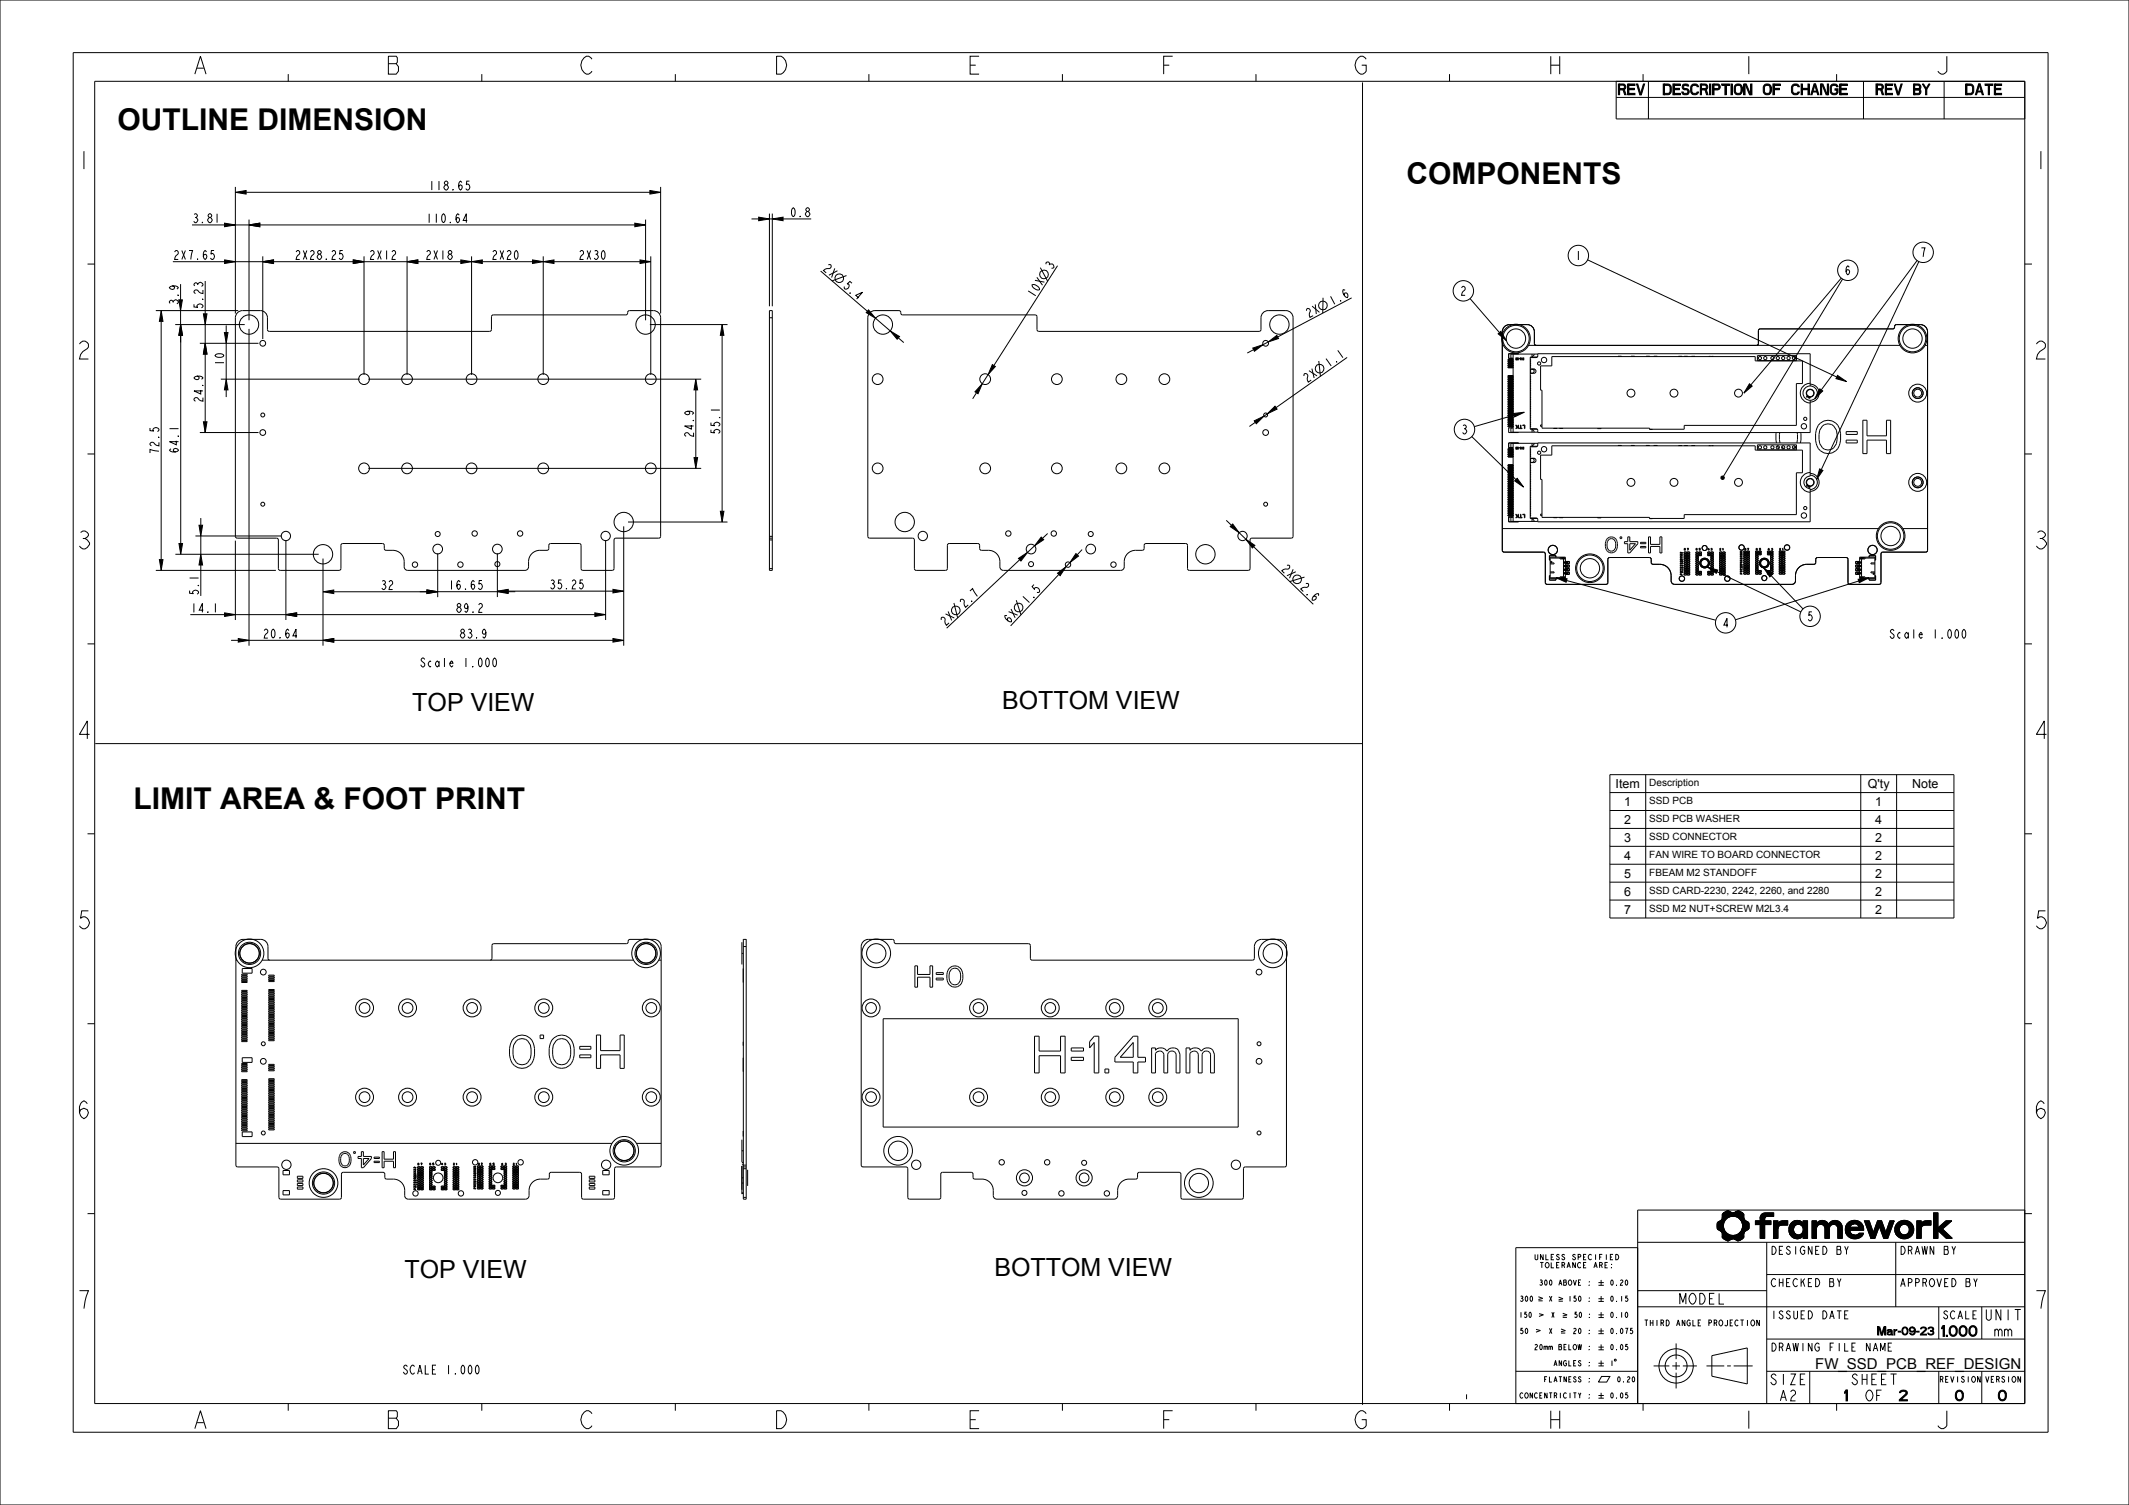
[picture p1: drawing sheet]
<svg xmlns="http://www.w3.org/2000/svg" width="594mm" height="420mm" viewBox="0 0 594 420" stroke-linecap="round" stroke-linejoin="round" font-family="sans-serif">
<defs><g id="words">
<g font-size="8.4">
<text x="32.8" y="36.2">OUTLINE DIMENSION</text>
<text x="392.4" y="51.3">COMPONENTS</text>
<text x="37.2" y="225.7">LIMIT AREA &amp; FOOT PRINT</text>
</g>
<g font-size="7">
<text x="279.6" y="197.8">BOTTOM VIEW</text>
<text x="115" y="198.5">TOP VIEW</text>
<text x="112.9" y="356.7">TOP VIEW</text>
<text x="277.4" y="356">BOTTOM VIEW</text>
</g>
<g font-size="6.5">
<text x="53.4" y="20.7">A</text>
<text x="107.4" y="20.7">B</text>
<text x="161.4" y="20.7">C</text>
<text x="215.4" y="20.7">D</text>
<text x="269.4" y="20.7">E</text>
<text x="323.4" y="20.7">F</text>
<text x="377.4" y="20.7">G</text>
<text x="431.4" y="20.7">H</text>
<text x="485.4" y="20.7">I</text>
<text x="539.4" y="20.7">J</text>
<text x="20.9" y="47.2">1</text>
<text x="566.9" y="47.2">1</text>
<text x="20.9" y="100.2">2</text>
<text x="566.9" y="100.2">2</text>
<text x="20.9" y="153.2">3</text>
<text x="566.9" y="153.2">3</text>
<text x="20.9" y="206.2">4</text>
<text x="566.9" y="206.2">4</text>
<text x="20.9" y="259.2">5</text>
<text x="566.9" y="259.2">5</text>
<text x="20.9" y="312.2">6</text>
<text x="566.9" y="312.2">6</text>
<text x="20.9" y="365.2">7</text>
<text x="566.9" y="365.2">7</text>
<text x="53.4" y="398.7">A</text>
<text x="107.4" y="398.7">B</text>
<text x="161.4" y="398.7">C</text>
<text x="215.4" y="398.7">D</text>
<text x="269.4" y="398.7">E</text>
<text x="323.4" y="398.7">F</text>
<text x="377.4" y="398.7">G</text>
<text x="431.4" y="398.7">H</text>
<text x="485.4" y="398.7">I</text>
<text x="539.4" y="398.7">J</text>
</g>
<text font-size="4.2" x="506.5" y="381.9">FW_SSD_PCB_REF_DESIGN</text>
<g font-size="3.9">
<text x="452.1" y="26.4">REV</text>
<text x="466.9" y="26.4">DESCRIPTION OF CHANGEREV BY</text>
<text x="549.3" y="26.4">DATE</text>
<text x="469.4" y="363.9">MODEL</text>
<text x="554.5" y="368.4">UNIT</text>
<text x="540.8" y="372.9">1.000</text>
<text x="556.7" y="372.9">mm</text>
<text x="494.5" y="386.4">SIZE</text>
<text x="517.4" y="386.4">SHEET</text>
<text x="496.7" y="390.9">A2</text>
<text x="513.5" y="390.9">1</text>
<text x="520.7" y="390.9">OF</text>
<text x="529.9" y="390.9">2</text>
<text x="545.7" y="390.9">0</text>
<text x="557.7" y="390.9">0</text>
</g>
<g font-size="3.5">
<text x="450.8" y="219.9">Item</text>
<text x="521.1" y="219.9">Q'ty</text>
<text x="533.5" y="219.9">Note</text>
<text x="453.2" y="224.9">1</text>
<text x="523.2" y="224.9">1</text>
<text x="453.2" y="229.9">2</text>
<text x="523.2" y="229.9">4</text>
<text x="453.2" y="234.9">3</text>
<text x="453.2" y="239.9">4</text>
<text x="523.2" y="234.9">2</text>
<text x="523.2" y="239.9">2</text>
<text x="453.2" y="244.9">5</text>
<text x="523.2" y="244.9">2</text>
<text x="453.2" y="249.9">6</text>
<text x="523.2" y="249.9">2</text>
<text x="453.2" y="254.9">7</text>
<text x="523.2" y="254.9">2</text>
</g>
<g font-size="3.3">
<text x="119.5" y="53">118.65</text>
<text x="53.6" y="62.2">3.81</text>
<text x="118.7" y="62.2">110.64</text>
<text x="220.3" y="60.5">0.8</text>
<text x="535.6" y="71.7">7</text>
<text x="48.2" y="72.4">2X7.65</text>
<text x="82.1" y="72.4">2X28.25</text>
<text x="102.9" y="72.4">2X12</text>
<text x="118.6" y="72.4">2X18</text>
<text x="137" y="72.4">2X20</text>
<text x="161.3" y="72.4">2X30</text>
<text x="229.4" y="75.2" transform="rotate(41 229.4 75.2)">2X</text>
<text x="293.5" y="75.5" transform="rotate(-57 293.5 75.5)">3</text>
<text x="439.4" y="72.6">1</text>
<text x="514.6" y="76.7">6</text>
<text x="234.9" y="80" transform="rotate(41 234.9 80)">5.4</text>
<text x="288.4" y="83.4" transform="rotate(-57 288.4 83.4)">10X</text>
<text x="407.3" y="82.4">2</text>
<text x="49.8" y="85.3" transform="rotate(-90 49.8 85.3)">3.9</text>
<text x="56.6" y="86.4" transform="rotate(-90 56.6 86.4)">5.23</text>
<text x="365" y="88.8" transform="rotate(-28 365 88.8)">2X</text>
<text x="371.5" y="85.4" transform="rotate(-28 371.5 85.4)">1.6</text>
<text x="62.5" y="102.2" transform="rotate(-90 62.5 102.2)">10</text>
<text x="364.6" y="106.9" transform="rotate(-35 364.6 106.9)">2X</text>
<text x="370.6" y="102.7" transform="rotate(-35 370.6 102.7)">1.1</text>
<text x="56.6" y="112.5" transform="rotate(-90 56.6 112.5)">24.9</text>
<text x="193.5" y="122.3" transform="rotate(-90 193.5 122.3)">24.9</text>
<text x="200.9" y="121.4" transform="rotate(-90 200.9 121.4)">55.1</text>
<text x="407.6" y="121.1">3</text>
<text x="44.3" y="126.9" transform="rotate(-90 44.3 126.9)">72.5</text>
<text x="49.8" y="126.6" transform="rotate(-90 49.8 126.6)">64.1</text>
<text x="55.4" y="166.3" transform="rotate(-90 55.4 166.3)">5.1</text>
<text x="106" y="164.5">32</text>
<text x="125" y="164.5">16.65</text>
<text x="153.1" y="164.3">35.25</text>
<text x="53.1" y="170.9">14.1</text>
<text x="127.1" y="170.9">89.2</text>
<text x="269" y="169.8" transform="rotate(-43 269 169.8)">2.7</text>
<text x="286.5" y="168.9" transform="rotate(-47 286.5 168.9)">1.5</text>
<text x="504" y="173.2">5</text>
<text x="73.2" y="178.1">20.64</text>
<text x="128.1" y="178.1">83.9</text>
<text x="263.7" y="174.9" transform="rotate(-43 263.7 174.9)">2X</text>
<text x="281.5" y="174.2" transform="rotate(-47 281.5 174.2)">6X</text>
<text x="480.5" y="175.1">4</text>
<text x="529.2" y="178.2">Scale</text>
<text x="540.8" y="178.2">1.000</text>
<text x="119.3" y="186.1">Scale</text>
<text x="130.9" y="186.1">1.000</text>
<text x="114.4" y="383.5">SCALE1.000</text>
</g>
<g font-size="3.2">
<text x="357.3" y="158.9" transform="rotate(44 357.3 158.9)">2X</text>
<text x="362.5" y="164" transform="rotate(44 362.5 164)">2.6</text>
</g>
<g font-size="2.9">
<text x="493.9" y="350.1">DESIGNED BY</text>
<text x="529.9" y="350.1">DRAWN BY</text>
<text x="493.9" y="359.1">CHECKED BY</text>
<text x="529.9" y="359.1">APPROVED BY</text>
<text x="493.9" y="368.1">ISSUED DATE</text>
<text x="542.8" y="368.1">SCALE</text>
<text x="493.9" y="377.1">DRAWING FILE NAME</text>
<text x="523.5" y="372.6">Mar-09-23</text>
</g>
<g font-size="2.8">
<text x="460.2" y="219.4">Description</text>
<text x="460.2" y="224.4">SSD PCB</text>
<text x="460.2" y="229.4">SSD PCB WASHER</text>
<text x="460.2" y="234.4">SSD CONNECTOR</text>
<text x="460.2" y="239.4">FAN WIRE TO BOARD CONNECTOR</text>
<text x="460.2" y="244.4">FBEAM M2 STANDOFF</text>
<text x="460.2" y="249.4">SSD CARD-2230, 2242, 2260, and 2280</text>
<text x="460.2" y="254.4">SSD M2 NUT+SCREW M2L3.4</text>
</g>
<g font-size="2.1">
<text x="461.6" y="370">THIRD ANGLE PROJECTION</text>
<text x="542.1" y="385.8">REVISION VERSION</text>
</g>
<g font-size="2">
<text x="430.2" y="351.6">UNLESS SPECIFIED</text>
<text x="431.4" y="353.8">TOLERANCE ARE:</text>
<text x="432.1" y="358.7">300 ABOVE :</text>
<text x="427.7" y="363.2">300</text>
<text x="432.6" y="363.2">X</text>
<text x="448.3" y="363.2">0.15</text>
<text x="427.5" y="367.7">150</text>
<text x="432.8" y="367.7">X</text>
<text x="436.3" y="367.7">50 :</text>
<text x="448.3" y="367.7">0.10</text>
<text x="427.7" y="372.2">50</text>
<text x="431" y="376.7">20mm BELOW :</text>
<text x="432.1" y="372.2">X</text>
<text x="435.8" y="372.2">20 :</text>
<text x="448.3" y="372.2">0.075</text>
<text x="435.3" y="381.2">ANGLES :</text>
<text x="433.2" y="385.7">FLATNESS :</text>
<text x="427.7" y="390.2">CONCENTRICITY : 0.05</text>
</g>
</g></defs>
<g fill="#000">
<path d="M464.4 23.4l1.3 .1 .5 .6v1.7l-.5 .6h-1.3v-.3l1.2-.1 .4-.6-.2-1.4-1.4-.2zM65.7 53.7l3-.5v1zM181.3 53.2l3 .5-3 .5zM62.7 62.3l3 .5-3 .5zM62.7 72.5l3 .5-3 .5zM69.5 62.8l3-.5v1zM73.3 73l3-.5v1zM98.6 72.5l3 .5-3 .5zM113.6 73l3-.5v1zM128.6 72.5l3 .5-3 .5zM131.6 73l3-.5v1zM148.6 72.5l3 .5-3 .5z"/>
<path d="M151.6 73l3-.5v1zM177.1 62.3l3 .5-3 .5zM178.6 72.5l3 .5-3 .5zM211.7 60.6l3 .5-3 .5zM215.5 61.1l3-.5v1zM45 86.7l.5 3h-1zM49.9 83.7h1l-.5 3zM50.4 90.6l.5 3h-1zM57.2 95.8l.5 3h-1zM56.7 87.6h1l-.5 3zM62.6 92.8h1l-.5 3zM201.5 90.6l.5 3h-1z"/>
<path d="M242.3 86.5l2 2.3-2.6-1.6zM248.4 92.3l2.6 1.6-.7 .8zM349.5 97.1l2.9-.9-2.4 1.8zM353.8 95.4l2.4-1.8 .5 .9zM418 93.2l.7-.7 1.6 2.6zM63.1 105.8l.5 3h-1zM194.1 105.8l.5 3h-1zM274.1 107.1l-1.2 2.8-.9-.6zM276.9 101.7l.8 .6-2 2.2zM349.9 117.4l2.8-1.3-2.2 2.2zM353.6 115.5l2.1-2.1 .6 .8zM422.3 115.4l3-.4-2.7 1.4z"/>
<path d="M488.1 107.1l.8 .6-2.4 2zM507.7 108.5l.8 .6-2.1 2.1zM512.7 104.8l2.5 1.7-3-.8zM56.7 117.7h1l-.5 3zM193.6 127.7h1l-.5 3zM423.3 133.5l1.8 2.4-2.5-1.7zM480.2 133.1l.3-.3 .4 .1 .2 .4-.2 .4-.4 .1-.3-.3zM507.7 130.9l.9 .4-1.7 2.5zM44.5 156.2h1l-.5 3zM49.9 151.7h1l-.5 3zM55.5 146.6h1l-.5 3zM56 154.7l.5 3h-1z"/>
<path d="M201 142.7h1l-.5 3zM284.2 155.8l2.5-1.6-1.9 2.4zM290.5 149.9l.7 .7-2.5 1.7zM295.1 160l2.4-1.9-1.7 2.5zM300.2 154.5l.7 .7-2.4 1.8zM343.9 146.2l1.8 2.5-2.5-1.7zM347.6 150.5l2.5 1.7-.7 .7zM476.4 158.3l2.9 .8-.5 .9zM492.1 158.5l2.4 1.8-.7 .7zM62.7 171l3 .5-3 .5zM66.5 178.2l3 .5-3 .5zM79.8 171.5l3-.5v1z"/>
<path d="M90.1 178.7l3-.5v1zM90.1 165.1l3-.5v1zM119.1 164.6l3 .5-3 .5zM138.8 165.1l3-.5v1zM138.8 165l3-.5v1zM166 171l3 .5-3 .5zM171 178.2l3 .5-3 .5zM171 164.5l3 .5-3 .5zM434.2 161.2l3 .3-.2 1zM518.4 161.7l3-.5-2.7 1.4zM481.8 338l.5-.1zM480.5 339.8l2.6-.4-1 .4-.9 1-1.8 .2 .9-.5z"/>
<path d="M481 338.4l1.3-.5 .7 .4zM480.9 338.5l2.3-.1zM480.7 338.7l2.5-.3 3 .1 .3 .5-6 .8zM483.1 339.4l3.4-.4v.8l-1.4 .1-1-.4zM484 338.3l.8-.4 .5 .1zM483.5 338.5l1.8-.5 .9 .5zM485.1 339.9l1.4 .1zM491.1 340l1.3-.1-1.3 .8zM491.1 339.9l1.4-.2zM491.1 339.7l1.5-.1zM491.5 338.9l1-.4h2.4v1h-3.7zM491.1 339.6l1.6-.1z"/>
<path d="M491.2 339.5h1.9zM479.2 343l1.8-.1 .1 .3-1.1 .3zM479.3 341.1l1.9-.3-.4 1.1 .2 1-1.8 .1-.1-1zM480 343.5l1.1-.3 1.1 1.2-1.7 .8v-1.1zM481.9 346.3l.5-.1zM481.1 345.9l2-.1-1.2 .5zM481 345.8l2.5-.1zM480.5 345.2l1.7-.8 .9 .3 3.4 .5-.3 .5-5.2 .1zM483.7 345.7h2.5l-1.5 .5zM484.7 346.2l1.2-.3-.8 .4zM483.9 344.7l1.1-.4h1.5v.9zM485 344.3l1.6-.2z"/>
<path d="M485.3 340.1h1.3zM485.1 344.2l1.5-.2zM485.4 340.2h1.2zM485.3 344.1l1.4-.2zM485.5 340.3l1.1-.1 .1 .2-1 .1zM485.5 343.9l1.3-.2-1.4 .3zM485.7 340.5h1.1l-1 .1zM485.7 343.7l1.3-.1-1.5 .3zM485.8 340.6l1-.1 .9 .5-1.7 .1zM486 343.2l1.7-.1a2.73 2.73 0 0 1-2 .6zM486 341.1h1.8l-1.7 .2zM486 343l1.9-.1-.1 .2-1.8 .1z"/>
<path d="M486.1 341.3l1.7-.2 .1 .2-1.8 .2zM486.1 342.9l1.8-.1-1.9 .2zM486.1 341.5l1.8-.2v.2l-1.7 .2zM486.1 342.7l1.9-.1-.1 .2-1.8 .1zM486.2 341.7l1.7-.2 .1 .2-1.8 .2zM486.2 342.5l1.8-.2v.3l-1.9 .1zM486.2 341.9l1.8-.2v.4l-1.8 .2zM486.2 342.3l1.8-.2v.2l-1.8 .2zM489.8 340.7h1.3l1.3-.7v.7l-2.6 1zM489.8 341.7l2.6-1h1.7v1h-1.7v3.9h-1.3v-3.9zM496.1 342.5l-.1 3.1h-1.2zM494.8 340.7h1.2v.8l.9-.7 1.9-.1v1.2h-1.8l-.7 .4-1.5 3.3z"/>
<path d="M499.6 341.5l2.2 .2-2.4 .1zM499.1 343.4l1.3-.3v.3l-1.2 .2zM499.1 342.9l1.3-.1v.3l-1.3 .3zM499.2 343.6l1.2-.2v.2l-1.2 .2zM499.2 342.7l1.3-.1-.1 .2-1.3 .1zM499.2 343.8l1.2-.2 .1 .2-1.3 .1zM499.2 342.5l1.4-.1-.1 .2-1.3 .1zM499.2 343.9l1.3-.1 .1 .2-1.3 .1zM499.2 342.3l1.5-.1-.1 .2-1.4 .1zM499.3 344.1l1.3-.1 .1 .1-1.3 .2zM499.3 342.2l1.5-.1-1.6 .2zM499.4 342l1.6-.1-.2 .2-1.5 .1z"/>
<path d="M499.4 344.3l1.3-.2 .3 .3-1.6 .1zM499.4 344.5h1.7l-1.6 .1zM499.4 341.8l2.2-.1-2.2 .3zM500.7 340.7h1.3zM501.2 345.7h.6zM499.5 344.6l1.6-.1a1.32 1.32 0 0 0 1.9-.7l.1 1zM500.9 345.6h1.2zM500.4 340.8h1.9zM499.9 341.1l.5-.3h1.9l.5 .2zM500.4 345.4h2.1l-1.6 .2zM500.2 345.4l2.5-.1zM499.8 341.3l3-.3 .1 .2z"/>
<path d="M499.9 345.1h3l-.2 .2-2.5 .1zM499.8 341.3h3.2l-3.3 .1zM499.8 345l3.2-.1zM499.7 341.4h3.4l-3.5 .1zM499.6 344.8h3.5l-3.3 .2zM503.1 340.7h1.2v4.9h-1.2l-.1-1.8a1.6 1.6 0 0 0-.5-1.9l.6-.5zM499.6 341.5l3.5-.1-.6 .5zM505.6 340.7h1.2v4.9h-1.2zM507.9 341.7h3.7a1.18 1.18 0 0 0-1.2 1.3v2.6h-1.2v-2.6a1.15 1.15 0 0 0-1.3-1.3zM507.1 341.1a1.95 1.95 0 0 1 3 .5l-2.4 .1-.8 .7-.1-.9zM510.6 341.1a2.02 2.02 0 0 1 3.3 1l-1.3 .1-.7-.5h-1.7zM512.6 342.2l1.3-.1 .1 3.5h-1.2v-2.7z"/>
<path d="M514.9 343.7l1.2-.1 .1 .2-1.2 .1zM515 342.3l1.3-.2-.1 .3-1.3 .1zM515 343.9l1.2-.1 .1 .1-1.3 .2zM515 342.1l1.4-.1-1.4 .3zM515 344.1l1.3-.2 .1 .3-1.3 .1zM515.1 342l1.4-.2-.1 .2-1.4 .1zM515.1 344.3h1.5l-1.4 .2zM515.2 341.8l1.6-.1-1.7 .3zM515.2 344.5l1.4-.2 .2 .2-1.5 .1zM515.3 341.6l2-.1-2.1 .3zM515.3 344.6h1.8l-1.7 .2zM515.5 341.4a2.62 2.62 0 0 1 4.3 .8l-1.2 .1-.3-.5-.7-.3-2.3 .1z"/>
<path d="M515.4 344.8l2.1-.1zM516.9 345.6h1.5zM515.4 344.8l2.4-.1 .9-.5h1.2l-.4 .7-3.8 .1zM514.9 342.5l5 .1 .1 .7h-3.9v.3l-1.2 .1zM515.7 345l3.8-.1-1.1 .7h-1.5zM518.6 342.3l1.2-.1 .1 .4-1.2-.1zM520.2 340.7h1.3l1.2 3.3-.7 1.6zM523.9 340.7h1.1l1.2 3.3 2.3-3.3-1.8 4.9h-1.1l-1.3-3.4-1.2 3.4h-1.1zM527.3 340.7h1.2l-2.3 3.3zM528.7 343.3l1.2-.2v.3l-1.2 .2zM528.7 342.9l1.3-.1-.1 .3-1.2 .2zM528.7 343.6l1.2-.2 .1 .2-1.3 .2z"/>
<path d="M528.7 342.7l1.3-.1v.2l-1.3 .1zM528.7 343.8l1.3-.2 .1 .2-1.3 .1zM528.7 342.5l1.4-.1-.1 .2-1.3 .1zM528.8 343.9l1.3-.1 .1 .2-1.3 .1zM528.8 342.3l1.4-.1-.1 .2-1.4 .1zM528.9 344.1l1.3-.1 .1 .1-1.4 .2zM528.9 342.2l1.5-.2-.2 .2-1.4 .1zM528.9 344.3l1.4-.2 .2 .3-1.5 .1zM528.9 342l1.8-.2-1.8 .4zM529 344.5l1.5-.1 .3 .1-1.7 .1zM529 341.8l2.2-.1-2.3 .3zM529.4 341.4a2.69 2.69 0 0 1 4.4 .9l-1.2 .2a1.33 1.33 0 0 0-1.4-.8l-2.2 .1z"/>
<path d="M529.1 344.6h4.4a2.74 2.74 0 0 1-4.4 0zM532.6 342.5l1.2-.2 .1 1-.2 1-.2 .3h-2.1a1.47 1.47 0 0 0 1.2-2.1zM536.1 342.5l-.1 3.1h-1.2zM534.8 340.7h1.2v.8l.9-.7 1.8-.1v1.2h-1.7l-.8 .4-1.4 3.3zM539.5 338.5h1.2v4.2l2.2-2h1.6l-2.6 2.3 2.8 2.6h-1.7l-2.3-2.2v2.2h-1.2z"/>
</g>
<g fill="none" stroke="#000" stroke-width=".28">
<path d="M0 0h594v420h-594zM20.4 14.7h551v385h-551zM26.4 22.7h538.5v369h-538.5zM80.4 20.7v2M134.4 20.7v2M188.4 20.7v2M242.4 20.7v2M296.4 20.7v2M350.4 20.7v2M380.1 23v369M404.4 20.7v2M450.9 22.7v10.5h114"/>
<path d="M450.9 27.2h114M458.4 20.7v2M459.9 22.7v10.5M464 23.4h.4v3h-.4zM464.4 23.4l1.3 .1 .5 .6v1.7l-.5 .6h-1.3v-.3l1.2-.1 .4-.6-.2-1.4-1.4-.2zM512.4 20.7v2M519.9 22.7v10.5M542.4 22.7v10.5M60.6 59.7v2.5M65.7 53.7l3-.5v1zM65.7 52.2v35.3M68.7 53.7h112.6"/>
<path d="M131 50.5h-.8l-.1 1.1 .3-.2a.84 .84 0 0 1 .7 .8 .84 .84 0 0 1-.7 .8l-.4-.4M181.3 53.2l3 .5-3 .5zM184.3 52.2v35.3M214.7 59.6v25.9M215.5 59.6v25.9M225 59.2a.64 .64 0 0 1 .9 .2 .64 .64 0 0 1-.4 .9 .64 .64 0 0 1-.8-.4zM225.2 59l-.4-.4a.57 .57 0 0 1 .7-.6l.3 .4-.3 .6M24.4 73.7h2M48.1 79.8l.4 .1 .2 .4-.2 .4a.98 .98 0 0 1-1.2-.4 1.69 1.69 0 0 1 2.5 0l-.5 .4M48.2 73h65.4M50.4 79.3v4.4M53.6 62.8h15.9"/>
<path d="M54.3 79.8l-.2-.3a.57 .57 0 0 1 .6-.6l.5 .4a.68 .68 0 0 1 .9-.5 .68 .68 0 0 1 .3 1l-.2 .1M55.2 79.3v.2M57.2 78.4v9.2M59.7 69.9h-.7l-.1 1 .2-.2a.84 .84 0 0 1 .8 .9 .84 .84 0 0 1-.8 .8l-.4-.4M62.7 62.3l3 .5-3 .5zM62.7 72.5l3 .5-3 .5zM69.5 62.8l3-.5v1zM69.5 61.3v28.1M72.5 62.8h104.6M73.3 73l3-.5v1zM73.3 71.5v23.1M95.6 69.9h-.7l-.2 1 .3-.2a.84 .84 0 0 1 .7 .9 .84 .84 0 0 1-.7 .8l-.4-.4"/>
<path d="M98.6 72.5l3 .5-3 .5zM101.6 71.5v33.1M113.6 73l3-.5v1zM113.6 71.5v33.1M116.6 73h12M128.6 72.5l3 .5-3 .5zM130.4 61.5h-1.2l.9-1.8v2.5M131.6 73l3-.5v1zM131.6 71.5v33.1M134.6 73h14M148.6 72.5l3 .5-3 .5zM151.6 73l3-.5v1z"/>
<path d="M151.6 71.5v33.1M154.6 73h24M177.1 62.3l3 .5-3 .5zM178.6 72.5l3 .5-3 .5zM180.1 61.3v28.1M181.6 71.5v33.1M209.7 61.1h2M211.7 60.6l3 .5-3 .5zM214.7 61.1h.8M215.5 61.1l3-.5v1zM218.5 61.1h7.8M229 75.6l13 11.3"/>
<path d="M236.2 76.9l-4 1.5M290.3 74.7l2 3.8M295.1 74.1l-17.8 27.9M442.9 72.5l69.6 32.7M513.7 77.6l-25.2 29.8M514.1 77.9l-33.2 55M534.9 72.7l-26.8 36.1M535.4 73l-27.3 58.1M564.9 73.7h2M43.5 86.7h23M45 86.7l.5 3h-1zM45 89.7v66.5"/>
<path d="M48.9 90.6h19.4M49.9 83.7h1l-.5 3zM50.4 90.6l.5 3h-1zM50.4 86.7v3.9M50.4 93.6v2M50.4 93.6v58.1M55.7 95.8h16.4M56.7 87.6h1l-.5 3zM57.2 95.8l.5 3h-1zM57.2 90.6v5.2M57.2 98.8v21.9M62.6 92.8h1l-.5 3z"/>
<path d="M63.1 90.8v2M63.1 95.8v10M66.3 87.3l1.4-.6h4.9a2 2 0 0 1 2 2v3.3l.5 .5h61.5l.5-.5v-3.6l.5-.5h37l.4-.3 .2-.7 .4-.2h6.7a2 2 0 0 1 2 2l-.1 61.2-.4 .3h-12.2l-.3 .5v8l-.5 .5-8.4-.1-.3-.4v-6.5l-.2-.5h-8.3l-.4 .2-.1 1.4-.5 .3a4.8 4.8 0 0 0-4.2 .9 4.9 4.9 0 0 0-1 4.1l-.5 .5-.4 .1h-32.7a1 1 0 0 1-1-1 3.7 3.7 0 0 0-2-4.4l-1.2-.2-2.1-.1-.2-.2-.2-1.4-.4-.2h-11.1l-.5 .5v6.5l-.2 .4-16.7 .1-.5-.5v-8l-.3-.5h-11.2l-.5-.3v-61.2zM69.5 91.8v88.4M181.3 90.6h21.7M201.5 90.6l.5 3h-1zM201.5 93.6v49.1M214.7 86.7h.8v72.5h-.8zM214.7 88.7h.8M242.3 86.5l2 2.3-2.6-1.6zM242.7 87.3l1.4-.6h6.7l.5 .2 .1 .7 .4 .3h37l.5 .5v3.6l.5 .5h61.5l.5-.5v-3.3a2 2 0 0 1 2-2h5a2 2 0 0 1 2 2l-.1 61.2-.4 .3h-11.3l-.2 .5v8l-.5 .5-16.7-.1-.3-.4v-6.5l-.5-.5h-11.1l-.4 .2-.1 1.4-.5 .3a4.7 4.7 0 0 0-4.1 .9 4.9 4.9 0 0 0-1 4.1l-.5 .5-.4 .1h-32.7a1 1 0 0 1-1-1 3.7 3.7 0 0 0-2-4.4l-3.4-.3-.3-.4v-1.2l-.5-.2h-8l-.5 .5v6.5l-.2 .4-8.5 .1-.5-.5v-8l-.2-.5h-12.3l-.4-.3-.1-61.2zM244.3 88.8l4.1 3.5"/>
<path d="M248.4 92.3l2.6 1.6-.7 .8zM250.6 94.3l1.6 1.3M349.5 97.1l2.9-.9-2.4 1.8zM349.8 97.6l-1.8 .9M353.8 95.4l2.4-1.8 .5 .9zM353.8 95.4l-1.4 .8M369.1 83.1v4.3M375.9 99.7l-19.9 14.1M377.1 83.1l-20.6 10.9M410.1 83.3l8.3 9.5M418 93.2l.7-.7 1.6 2.6zM419.7 91.2l1.4-.6h5a2 2 0 0 1 2 2v3.3l.5 .5h61.5l.5-.5v-3.6l.5-.5h37l.4-.3 .2-.7 .4-.2h6.7a2 2 0 0 1 2 2l-.1 61.2-.4 .3-12.3 .1-.2 .4v8l-.5 .5-8.5-.1-.2-.4v-6.5l-.3-.4-8.2-.1-.4 .2-.1 1.4-.5 .3a4.8 4.8 0 0 0-4.2 .9 4.9 4.9 0 0 0-1 4.1l-.6 .5-.4 .1h-32.7a1 1 0 0 1-1-1 3.7 3.7 0 0 0-1.9-4.4l-3.4-.3-.2-.4-.1-1.2-.4-.2h-11.1l-.5 .5v6.5l-.3 .4-16.7 .1-.5-.5v-8l-.2-.4-11.3-.1-.4-.3-.1-61.2z"/>
<path d="M41.8 119.4v.8l1.1 .1-.2-.2a.84 .84 0 0 1 .8-.8 .84 .84 0 0 1 .8 .8l-.4 .3M47.3 119.6h2.5M55 105l.4 .1 .2 .4-.2 .3a.98 .98 0 0 1-1.3-.3 1.69 1.69 0 0 1 2.5 0l-.4 .3M56.7 117.7h1l-.5 3zM61.6 105.8h38.8M63.1 105.8l.5 3h-1zM63.1 108.8v2M102.8 105.8h92.8M191.8 114.8l.5 .1 .2 .4-.2 .3a.98 .98 0 0 1-1.3-.3 1.69 1.69 0 0 1 2.5 0l-.4 .3M194.1 105.8l.5 3h-1zM194.1 108.8v18.9M198.4 114.4h2.5"/>
<path d="M272.5 109.6l-1.1 1.7M274.1 107.1l-1.2 2.8-.9-.6zM275.7 104.5l-1.6 2.6M276.9 101.7l.8 .6-2 2.2zM349.9 117.4l2.8-1.3-2.2 2.2zM350.2 117.9l-1.6 1.1M353.6 115.5l2.1-2.1 .6 .8zM353.6 115.5l-.9 .6M367.9 100.7l.5 4.3M422.3 115.4l3-.4-2.7 1.4zM422.4 115.9l-11.1 3.2M488.1 107.1l.8 .6-2.4 2z"/>
<path d="M507.7 108.5l.8 .6-2.1 2.1zM512.7 104.8l2.5 1.7-3-.8zM24.4 126.7h2M55.7 120.7h16.4M102.8 130.7h92.8M193.6 127.7h1l-.5 3zM410.6 121.8l12.3 12M423.3 133.5l1.8 2.4-2.5-1.7zM480.2 133.1l.3-.3 .4 .1 .2 .4-.2 .4-.4 .1-.3-.3zM507.7 130.9l.9 .4-1.7 2.5zM564.9 126.7h2M43.5 159.2h33.5"/>
<path d="M44.5 156.2h1l-.5 3zM48.9 154.7h40M49.9 151.7h1l-.5 3zM54.5 149.6h24.1M55.5 146.6h1l-.5 3zM56 154.7l.5 3h-1zM56 144.6v2M56 149.6v5.1M56 157.7v8.6M65.7 150.9v22.1M79.8 150.8v22.2M90.1 155.9v24.3"/>
<path d="M122.1 154.4v12.2M138.8 154.4v12.2M169 150.8v22.2M174 146.9v33.3M175.2 145.7h27.8M201 142.7h1l-.5 3zM214.7 150.2h.8M214.7 158.7h.8M214.7 150.7h.8M214.7 149.7h.8M284.2 155.8l2.5-1.6-1.9 2.4zM284.5 156.2l-20.4 19.1"/>
<path d="M288.7 152.3l-2 1.9M290.5 149.9l.7 .7-2.5 1.7zM292.3 148.9l-1.5 1.4M295.1 160l2.4-1.9-1.7 2.5zM298.5 157l-1 1.1M300.2 154.5l.7 .7-2.4 1.8zM301.9 153.4l-1.4 1.4M342.1 145.2l1.5 1.4M343.9 146.2l1.8 2.5-2.5-1.7zM345.7 148.7l1.9 1.8M347.6 150.5l2.5 1.7-.7 .7zM349.8 152.6l16.6 16"/>
<path d="M476.4 158.3l2.9 .8-.5 .9zM479.1 159.6l23.4 11.2M492.1 158.5l2.4 1.8-.7 .7zM24.4 179.7h2M52.9 161.3h2.5M53.1 171.5h26.7M60.1 168.4v2.5M62.7 171l3 .5-3 .5zM64.5 178.7h25.6M66.5 178.2l3 .5-3 .5zM79.8 171.5l3-.5v1zM82.8 171.5h83.2"/>
<path d="M82.8 177.4h-1.1l.9-1.8v2.5M90.1 178.7l3-.5v1zM90.1 165.1l3-.5v1zM93.1 178.7h77.9M93.1 165.1h26M117.1 165.1h2M119.1 164.6l3 .5-3 .5zM122.1 165.1h16.7M133.6 168.8l.3-.4 .7 .4a.97 .97 0 0 1-.7 1.1l-.3 1h1M134.5 162h-.8l-.1 1 .2-.2a.84 .84 0 0 1 .8 .9 .84 .84 0 0 1-.8 .8l-.3-.4M135.6 176.4l-.2 .4-.3 .2-.4-.2a.98 .98 0 0 1 .4-1.2 1.69 1.69 0 0 1 0 2.5l-.4-.4M138.8 165.1l3-.5v1z"/>
<path d="M138.8 165l3-.5v1zM141.8 165.1h2M141.8 165h29.2M162.6 161.8h-.7l-.1 1.1 .2-.2a.84 .84 0 0 1 .8 .8 .84 .84 0 0 1-.8 .8l-.4-.4M166 171l3 .5-3 .5zM171 178.2l3 .5-3 .5zM171 164.5l3 .5-3 .5zM266.1 168.3l1.1 4.1M283.5 167.5l1.4 4.1M288.5 163.2l-.5 .5 .6 .8v-.3a.84 .84 0 0 1 1.2 0 .84 .84 0 0 1 .1 1.1h-.6M295.4 160.3l-13.4 14.4M364 161.1l-4.1 1.2"/>
<path d="M434.2 161.2l3 .3-.2 1zM437.1 162l41.6 11.1M494.2 160.6l8.8 9.3M518.4 161.7l3-.5-2.7 1.4zM518.6 162.1l-34.4 10.9M528.4 176.1l-.3-.4a.57 .57 0 0 0-.7 .6l.4 .4a.74 .74 0 0 1 .7 .7 .74 .74 0 0 1-.7 .8l-.5-.7M539.9 175.7v2.5M564.9 179.7h2M118.5 184l-.4-.4a.57 .57 0 0 0-.6 .7l.4 .4a.74 .74 0 0 1 .6 .7 .74 .74 0 0 1-.6 .7l-.5-.6M130 183.6v2.5M26.6 207.5h353.5M449.2 216.2h96v40h-96z"/>
<path d="M459.2 216.2v40M519.2 216.2v40M529.2 216.2v40M24.4 232.7h2M449.2 221.2h96M449.2 226.2h96M449.2 231.2h96M449.2 236.2h96M564.9 232.7h2M449.2 241.2h96M449.2 246.2h96M449.2 251.2h96"/>
<path d="M24.4 285.7h2M564.9 285.7h2M24.4 338.7h2M480.5 339.8l2.6-.4-1 .4-.9 1-1.8 .2 .9-.5zM480.7 338.7l.9-.6 .7-.2a1.61 1.61 0 0 0 2.4 .1l.4-.1 .7 .3 .7 .8a1.61 1.61 0 0 0 1.2 2l.2 .4 .1 .7-.3 1a1.61 1.61 0 0 0-1.2 2.1l-.2 .4-.5 .4-1.1 .2a1.61 1.61 0 0 0-2.3 0l-.5 .1a1.65 1.65 0 0 1-1.4-2.2l-.3-.4-1.1-.8v-1.3l.2-.6a1.61 1.61 0 0 0 1.2-2zM480.7 338.7l2.5-.3 3 .1 .3 .5-6 .8zM480.9 338.5l2.3-.1zM481 338.4l1.3-.5 .7 .4zM481.8 338l.5-.1zM483.1 339.4l3.4-.4v.8l-1.4 .1-1-.4zM483.5 338.5l1.8-.5 .9 .5zM484 338.3l.8-.4 .5 .1z"/>
<path d="M485.1 339.9l1.4 .1zM491.1 340l1.3-.1-1.3 .8zM491.1 339.9l1.4-.2zM491.1 339.7l1.5-.1zM491.1 339.6l1.6-.1zM491.2 339.5h1.9zM491.5 338.9l.9-.4h2.5v1h-2l-.5 .4v.8h1.7v1h-1.7v3.9h-1.3v-3.9h-1.3v-1h1.3l.1-1.1zM491.5 338.9l1-.4h2.4v1h-3.7zM539.5 338.5h1.2v4.2l2.2-2h1.6l-2.6 2.3 2.8 2.6h-1.7l-2.3-2.2v2.2h-1.2zM564.9 338.7h2M564.9 337.7h-108v54M428.3 350.1v1.2l.3 .3 .4-.3v-1.2"/>
<path d="M429.7 357.3h.5l.1 .3-.3 .2a.41 .41 0 0 1 .3 .6 .41 .41 0 0 1-.7 0M429.7 352.3h.9M429.9 357.8h.1M430.2 352.3v1.5M431.1 357.3l.2-.1 .3 .5-.1 .7-.2 .3-.3-.5zM446 357.9h1.5M446 358.7h1.5M446.7 357.2v1.5M449.6 357.3h.3l.2 .4-.1 .7-.3 .3-.3-.5zM451 358.6l.1 .1zM452.1 357.4l.3-.2 .4 .2-.7 1.3h.7M453.6 357.3l.2-.1 .3 .5v.5l-.3 .5-.3-.5z"/>
<path d="M456.9 346.7h108M456.9 348.2h-34v43.5M479.2 343l1.8-.1 .1 .3-1.1 .3zM479.3 341.1l1.9-.3-.4 1.1 .2 1-1.8 .1-.1-1zM480 343.5l1.1-.3 1.1 1.2-1.7 .8v-1.1zM480.5 345.2l1.7-.8 .9 .3 3.4 .5-.3 .5-5.2 .1zM481 345.8l2.5-.1zM481.1 345.9l2-.1-1.2 .5zM481.9 346.3l.5-.1zM483.7 345.7h2.5l-1.5 .5zM483.9 344.7l1.1-.4h1.5v.9zM484.7 346.2l1.2-.3-.8 .4z"/>
<path d="M485 344.3l1.6-.2zM485.1 344.2l1.5-.2zM485.3 340.1h1.3zM485.3 344.1l1.4-.2zM485.4 340.2h1.2zM485.5 340.3l1.1-.1 .1 .2-1 .1zM485.5 343.9l1.3-.2-1.4 .3zM485.7 340.5h1.1l-1 .1zM485.7 343.7l1.3-.1-1.5 .3zM485.8 340.6l1-.1 .9 .5-1.7 .1zM486 343.2l1.7-.1a2.73 2.73 0 0 1-2 .6zM486 341.1h1.8l-1.7 .2z"/>
<path d="M486 343l1.9-.1-.1 .2-1.8 .1zM486.1 341.3l1.7-.2 .1 .2-1.8 .2zM486.1 342.9l1.8-.1-1.9 .2zM486.1 341.5l1.8-.2v.2l-1.7 .2zM486.1 342.7l1.9-.1-.1 .2-1.8 .1zM486.2 341.7l1.7-.2 .1 .2-1.8 .2zM486.2 342.5l1.8-.2v.3l-1.9 .1zM486.2 341.9l1.8-.2v.4l-1.8 .2zM486.2 342.3l1.8-.2v.2l-1.8 .2zM489.8 340.7h1.3l1.3-.7v.7l-2.6 1zM489.8 341.7l2.6-1h1.7v1h-1.7v3.9h-1.3v-3.9zM492.9 355.7h72"/>
<path d="M492.9 346.7v45M494.8 340.7h1.2v.8l.9-.7 1.9-.1v1.2h-1.8l-.7 .4-1.5 3.3zM494.8 340.7h1.2v.8l.9-.7 1.9-.1v1.2h-1.9l-.7 .5-.2 3.2h-1.2zM496.1 342.5l-.1 3.1h-1.2zM499.1 342.9l1.3-.1v.3l-1.3 .3zM499.1 343.4l1.3-.3v.3l-1.2 .2zM499.2 342.7l1.3-.1-.1 .2-1.3 .1zM499.2 343.6l1.2-.2v.2l-1.2 .2zM499.2 342.5l1.4-.1-.1 .2-1.3 .1zM499.2 343.8l1.2-.2 .1 .2-1.3 .1zM499.2 343.9l1.3-.1 .1 .2-1.3 .1zM499.2 342.3l1.5-.1-.1 .2-1.4 .1z"/>
<path d="M499.3 344.1l1.3-.1 .1 .1-1.3 .2zM499.3 342.2l1.5-.1-1.6 .2zM499.4 344.3l1.3-.2 .3 .3-1.6 .1zM499.4 342l1.6-.1-.2 .2-1.5 .1zM499.4 344.5h1.7l-1.6 .1zM499.4 341.8l2.2-.1-2.2 .3zM499.5 344.6l1.6-.1a1.32 1.32 0 0 0 1.9-.7l.1 1zM499.6 344.8h3.5l-3.3 .2zM499.6 341.5l3.5-.1-.6 .5zM499.6 341.5l2.2 .2-2.4 .1zM499.7 341.4h3.4l-3.5 .1zM499.8 345l3.2-.1z"/>
<path d="M499.8 341.3l3-.3 .1 .2zM499.8 341.3h3.2l-3.3 .1zM499.8 341.3l.8-.6 1-.1 .8 .2 .7 .6v-.7h1.2v4.9h-1.2v-.8l-.6 .6-.9 .3-.9-.1-.8-.5-.6-.9-.2-1.1 .2-1zM499.9 345.1h3l-.2 .2-2.5 .1zM499.9 341.1l.5-.3h1.9l.5 .2zM500.2 345.4l2.5-.1zM500.4 345.4h2.1l-1.6 .2zM500.4 340.8h1.9zM500.7 340.7h1.3zM500.9 345.6h1.2zM501.2 345.7h.6zM503.1 340.7h1.2v4.9h-1.2l-.1-1.8a1.6 1.6 0 0 0-.5-1.9l.6-.5z"/>
<path d="M505.6 340.7h1.2v4.9h-1.2zM505.6 340.7h1.2v.8l.6-.6 .9-.3 .9 .1 .7 .6a.26 .26 0 0 0 .3 .4 .26 .26 0 0 0 .2-.4l.7-.5 .8-.2 .9 .2 .7 .4 .5 1.2v3.2h-1.2l-.1-3.1-.4-.6-.7-.2-.7 .2-.4 .6-.1 3.1h-1.2l-.1-3.1-.4-.6-.7-.2-.7 .2-.4 .6-.1 3.1h-1.2zM507.1 341.1a1.95 1.95 0 0 1 3 .5l-2.4 .1-.8 .7-.1-.9zM507.9 341.7h3.7a1.18 1.18 0 0 0-1.2 1.3v2.6h-1.2v-2.6a1.15 1.15 0 0 0-1.3-1.3zM510.6 341.1a2.02 2.02 0 0 1 3.3 1l-1.3 .1-.7-.5h-1.7zM512.6 342.2l1.3-.1 .1 3.5h-1.2v-2.7zM514.9 342.5l5 .1 .1 .7h-3.9v.3l-1.2 .1zM514.9 343.7l1.2-.1 .1 .2-1.2 .1zM515 342.3l1.3-.2-.1 .3-1.3 .1zM515 343.9l1.2-.1 .1 .1-1.3 .2zM515 342.1l1.4-.1-1.4 .3zM515 344.1l1.3-.2 .1 .3-1.3 .1z"/>
<path d="M515.1 342l1.4-.2-.1 .2-1.4 .1zM515.1 344.3h1.5l-1.4 .2zM515.2 341.8l1.6-.1-1.7 .3zM515.2 344.5l1.4-.2 .2 .2-1.5 .1zM515.3 341.6l2-.1-2.1 .3zM515.3 344.6h1.8l-1.7 .2zM515.4 344.8l2.4-.1 .9-.5h1.2l-.4 .7-3.8 .1zM515.4 344.8l2.1-.1zM515.5 341.4a2.62 2.62 0 0 1 4.3 .8l-1.2 .1-.3-.5-.7-.3-2.3 .1zM515.7 345l3.8-.1-1.1 .7h-1.5zM516.5 341.9l.6-.3h.7l.6 .3 .3 .6h-2.6zM516.9 345.6h1.5z"/>
<path d="M518.6 342.3l1.2-.1 .1 .4-1.2-.1zM520 343.2l-.2-1-.5-.9-.8-.5-1-.2-1.1 .1-.8 .6-.5 .8-.2 .9 .1 1 .5 .9 .8 .6 1 .2 1.7-.4 .6-.5 .3-.6h-1.2l-.6 .4h-.9l-.8-.4-.3-.9h3.9M520.2 340.7h1.3l1.2 3.3-.7 1.6zM520.2 340.7h1.3l1.2 3.3 1.2-3.3h1.1l1.2 3.3 1.1-3.3h1.2l-1.8 4.9h-1.1l-1.3-3.4-1.2 3.4h-1.1zM523.9 340.7h1.1l1.2 3.3 2.3-3.3-1.8 4.9h-1.1l-1.3-3.4-1.2 3.4h-1.1zM527.3 340.7h1.2l-2.3 3.3zM528.7 342.9l1.3-.1-.1 .3-1.2 .2zM528.7 343.3l1.2-.2v.3l-1.2 .2zM528.7 342.7l1.3-.1v.2l-1.3 .1zM528.7 343.6l1.2-.2 .1 .2-1.3 .2zM528.7 342.5l1.4-.1-.1 .2-1.3 .1zM528.7 343.8l1.3-.2 .1 .2-1.3 .1z"/>
<path d="M528.8 342.3l1.4-.1-.1 .2-1.4 .1zM528.8 343.9l1.3-.1 .1 .2-1.3 .1zM528.9 342.2l1.5-.2-.2 .2-1.4 .1zM528.9 344.1l1.3-.1 .1 .1-1.4 .2zM528.9 346.7v18M528.9 342l1.8-.2-1.8 .4zM528.9 344.3l1.4-.2 .2 .3-1.5 .1zM529 341.8l2.2-.1-2.3 .3zM529 344.5l1.5-.1 .3 .1-1.7 .1zM529.1 344.6h4.4a2.74 2.74 0 0 1-4.4 0zM529.4 341.4a2.69 2.69 0 0 1 4.4 .9l-1.2 .2a1.33 1.33 0 0 0-1.4-.8l-2.2 .1zM532.6 342.5l1.2-.2 .1 1-.2 1-.2 .3h-2.1a1.47 1.47 0 0 0 1.2-2.1z"/>
<path d="M534.8 340.7h1.2v.8l.9-.7 1.8-.1v1.2h-1.7l-.8 .4-1.4 3.3zM534.8 340.7h1.2v.8l.9-.7 1.8-.1v1.2h-1.8l-.7 .5-.2 3.2h-1.2zM536.1 342.5l-.1 3.1h-1.2zM424.3 361.8h.5l.1 .3-.3 .2a.41 .41 0 0 1 .3 .6 .41 .41 0 0 1-.7 0M424.4 366.2v1.5M424.5 362.3h.1M424.9 370.7h-.5l-.1 .6 .2-.1a.46 .46 0 0 1 .5 .5 .46 .46 0 0 1-.7 .4l-.1-.2M425.7 361.8h.4l.1 .4v.5l-.3 .5-.3-.5zM425.7 370.8h.4l.1 .4v.5l-.3 .5-.3-.5zM426 366.2h-.5l-.1 .6 .2-.1a.46 .46 0 0 1 .4 .5 .46 .46 0 0 1-.6 .4l-.1-.2M426.7 366.3l.2-.1 .3 .5v.5l-.3 .5-.3-.5zM427.1 361.8h.3l.2 .4-.1 .7-.3 .3-.3-.5z"/>
<path d="M428.3 375.4l.2-.2 .4 .2-.6 1.3h.6M429.8 375.3l.1-.1 .4 .5-.1 .7-.3 .3-.3-.5zM434.9 363.1h1.1M434.9 362l1.2 .4-1.2 .4M438 361.7v1.5M439.1 370.9l.2-.2 .4 .2-.6 1.3h.6M439.7 361.7h-.5l-.1 .6 .2-.1a.46 .46 0 0 1 .5 .5 .46 .46 0 0 1-.7 .4v-.2M440 366.2h-.5l-.1 .6 .2-.1a.46 .46 0 0 1 .5 .5 .46 .46 0 0 1-.7 .4l-.1-.2M440.6 361.8h.3l.2 .4-.1 .7-.3 .3-.3-.5zM440.6 370.8h.3l.2 .4-.1 .7-.3 .3-.3-.5zM440.8 366.3l.1-.1 .4 .5-.1 .7-.3 .3-.3-.5zM443.4 363.1v.1z"/>
<path d="M443.4 362.2v.1zM443.4 372.1v.1zM443.4 371.2v.1zM443.4 367.6l.1 .1zM443.4 366.7l.1 .1zM446 362.4h1.5M446 363.2h1.5M446 366.9h1.5M446 367.7h1.5M446 371.4h1.5M446 372.2h1.5M446 375.9h1.5"/>
<path d="M446 376.7h1.5M446.7 361.7v1.5M446.7 366.2v1.5M446.7 370.7v1.5M446.7 375.2v1.5M446.7 379.7v1.5M449.6 375.3h.3l.2 .4-.1 .7-.3 .3-.3-.5zM449.7 379.7v1.5M450.5 379.3l.4 .1-.1 .4-.4-.1zM451 376.6l.1 .1zM452.3 375.3l.1-.1 .4 .5v.5l-.4 .5-.3-.5zM453.5 370.7h.6l-.3 1.5"/>
<path d="M453.6 366.3l.2-.1 .3 .5v.5l-.3 .5-.3-.5zM454.1 361.7h-.5l-.1 .6 .2-.1a.46 .46 0 0 1 .5 .5 .46 .46 0 0 1-.7 .4v-.2M454.1 375.2h-.5l-.1 .6 .2-.1a.46 .46 0 0 1 .5 .5 .46 .46 0 0 1-.7 .4v-.2M455.5 370.7h-.5l-.1 .6 .2-.1a.46 .46 0 0 1 .5 .5 .46 .46 0 0 1-.7 .4l-.1-.2M456.9 360.2h36M456.9 364.7h108M458.9 368.4h.9M459.3 368.4v1.6M460.4 368.4v1.6M460.4 369.2h.8M467.6 374.9v4.4M477.6 378.3l9.9-2.1v10l-9.9-2.1z"/>
<path d="M492.9 373.7h72M540.9 364.7v9M552.9 364.7v9M80.4 391.7v2M113.6 381.4l-.3-.4a.57 .57 0 0 0-.7 .6l.4 .4a.74 .74 0 0 1 .7 .8 .74 .74 0 0 1-.7 .7l-.5-.6M134.4 391.7v2M188.4 391.7v2M242.4 391.7v2M296.4 391.7v2M350.4 391.7v2M404.4 391.7v2M409.2 389.1v1.4"/>
<path d="M422.9 382.7h34M424.9 388.9l-.3-.2a.77 .77 0 0 0-.6 .7 .77 .77 0 0 0 .6 .8l.3-.3M425.6 388.8l.2-.1a.77 .77 0 0 1 .6 .7 .77 .77 0 0 1-.6 .8l-.4-.8zM427.6 388.7v1.5l-.7-1.5v1.5M431 384.9h.4M431.6 384.2h-.6v1.5M432.3 384.2v1.5h.7M433.6 381.2l.4-1.5 .4 1.5M433.7 380.7h.5M446 380.4h1.5M446 381.2h1.5M446.8 384.1h2.4l-.9 1.6h-2.3z"/>
<path d="M451.5 384.3h.4l.1 .4-.1 .7-.2 .3-.4-.5zM452.3 388.8l.1-.1 .4 .5v.5l-.4 .5-.3-.5zM452.9 385.6l.1 .1zM454 384.4l.3-.2 .4 .2-.7 1.3h.7M454.1 388.7h-.5l-.1 .6 .2-.1a.46 .46 0 0 1 .5 .5 .46 .46 0 0 1-.7 .4v-.2M455.6 384.3h.3l.2 .4-.1 .7-.3 .3-.3-.5zM458.4 391.7v2M461.4 381.2h4.4M466.6 381.2h2.1M467.6 380.1v2.2M467.6 383.1v4.4M469.5 381.2h3.9"/>
<path d="M476.1 381.2h5M481.9 381.2h1M483.7 381.2h5.3M492.9 382.7h72M504.9 382.7v9M512.4 391.7v2M540.9 382.7v9M541.4 384.9h.4l.3-.2-.3-.6h-.4v1.7M552.9 382.7v9"/>
<circle cx="234.1" cy="77.6" r="1.23"/>
<circle cx="291.3" cy="76.6" r="1.23"/>
<circle cx="440.4" cy="71.3" r="2.85"/>
<circle cx="515.6" cy="75.4" r="2.85"/>
<circle cx="536.6" cy="70.4" r="2.85"/>
<circle cx="69.5" cy="90.6" r="2.7"/>
<circle cx="73.3" cy="95.8" r=".8"/>
<circle cx="180.1" cy="90.6" r="2.7"/>
<circle cx="246.3" cy="90.6" r="2.7"/>
<circle cx="353.1" cy="95.8" r=".8"/>
<circle cx="357" cy="90.6" r="2.7"/>
<circle cx="369.1" cy="85.3" r="1.23"/>
<circle cx="408.3" cy="81.2" r="2.85"/>
<circle cx="73.3" cy="115.8" r=".55"/>
<circle cx="101.6" cy="105.8" r="1.5"/>
<circle cx="113.6" cy="105.8" r="1.5"/>
<circle cx="131.6" cy="105.8" r="1.5"/>
<circle cx="151.6" cy="105.8" r="1.5"/>
<circle cx="181.6" cy="105.8" r="1.5"/>
<circle cx="244.9" cy="105.8" r="1.5"/>
<circle cx="274.9" cy="105.8" r="1.5"/>
<circle cx="294.9" cy="105.8" r="1.5"/>
<circle cx="312.9" cy="105.8" r="1.5"/>
<circle cx="324.9" cy="105.8" r="1.5"/>
<circle cx="353.1" cy="115.8" r=".55"/>
<circle cx="368.2" cy="102.9" r="1.23"/>
<circle cx="408.6" cy="119.8" r="2.85"/>
<circle cx="535" cy="109.7" r="1.5"/>
<circle cx="73.3" cy="120.7" r=".8"/>
<circle cx="101.6" cy="130.7" r="1.5"/>
<circle cx="113.6" cy="130.7" r="1.5"/>
<circle cx="131.6" cy="130.7" r="1.5"/>
<circle cx="151.6" cy="130.7" r="1.5"/>
<circle cx="181.6" cy="130.7" r="1.5"/>
<circle cx="244.9" cy="130.7" r="1.5"/>
<circle cx="274.9" cy="130.7" r="1.5"/>
<circle cx="294.9" cy="130.7" r="1.5"/>
<circle cx="312.9" cy="130.7" r="1.5"/>
<circle cx="324.9" cy="130.7" r="1.5"/>
<circle cx="353.1" cy="120.7" r=".8"/>
<circle cx="535" cy="134.6" r="1.5"/>
<circle cx="73.3" cy="140.7" r=".55"/>
<circle cx="79.8" cy="149.6" r="1.3"/>
<circle cx="90.1" cy="154.7" r="2.7"/>
<circle cx="115.8" cy="157.6" r=".75"/>
<circle cx="122.1" cy="153.2" r="1.35"/>
<circle cx="122.1" cy="149" r=".7"/>
<circle cx="128.5" cy="157.6" r=".75"/>
<circle cx="132.4" cy="148.9" r=".75"/>
<circle cx="138.8" cy="153.2" r="1.35"/>
<circle cx="138.8" cy="157.4" r=".7"/>
<circle cx="145.1" cy="148.9" r=".75"/>
<circle cx="169" cy="149.6" r="1.3"/>
<circle cx="174" cy="145.7" r="2.7"/>
<circle cx="252.4" cy="145.7" r="2.7"/>
<circle cx="257.5" cy="149.6" r="1.3"/>
<circle cx="281.3" cy="148.9" r=".75"/>
<circle cx="287.7" cy="157.4" r=".7"/>
<circle cx="287.7" cy="153.2" r="1.35"/>
<circle cx="294" cy="148.9" r=".75"/>
<circle cx="298" cy="157.6" r=".75"/>
<circle cx="304.3" cy="153.2" r="1.35"/>
<circle cx="304.3" cy="149" r=".7"/>
<circle cx="310.7" cy="157.6" r=".75"/>
<circle cx="336.3" cy="154.7" r="2.7"/>
<circle cx="346.7" cy="149.6" r="1.3"/>
<circle cx="353.1" cy="140.7" r=".55"/>
<circle cx="433.2" cy="153.5" r="1.3"/>
<circle cx="475.6" cy="157.1" r="1.35"/>
<circle cx="475.6" cy="157.1" r="1.3"/>
<circle cx="475.6" cy="157.1" r="1.1"/>
<circle cx="475.6" cy="157.1" r="1"/>
<circle cx="475.6" cy="152.9" r=".7"/>
<circle cx="485.9" cy="152.8" r=".75"/>
<circle cx="492.2" cy="157.1" r="1.1"/>
<circle cx="492.2" cy="157.1" r="1.35"/>
<circle cx="492.2" cy="157.1" r="1.3"/>
<circle cx="492.2" cy="157.1" r="1"/>
<circle cx="498.6" cy="152.8" r=".75"/>
<circle cx="522.4" cy="153.5" r="1.3"/>
<circle cx="266.7" cy="170.4" r="1.23"/>
<circle cx="284.2" cy="169.6" r="1.23"/>
<circle cx="361.9" cy="161.7" r="1.23"/>
<circle cx="469.3" cy="161.5" r=".75"/>
<circle cx="481.5" cy="173.8" r="2.85"/>
<circle cx="481.9" cy="161.5" r=".75"/>
<circle cx="492.3" cy="161.3" r=".7"/>
<circle cx="505" cy="172" r="2.85"/>
<circle cx="483.5" cy="342.1" r="2.68"/>
<circle cx="501.7" cy="343.2" r="1.43"/>
<circle cx="531.3" cy="343.2" r="2.62"/>
<circle cx="531.3" cy="343.2" r="1.44"/>
<circle cx="467.6" cy="381.2" r="4.8"/>
<circle cx="467.6" cy="381.2" r="3.1"/>
</g>
<path d="M464.2 23.4v3" fill="none" stroke="#000" stroke-width=".34"/>
<!-- layer: 20_ALL_FEATURES -->
<g fill="none" stroke="#000" stroke-width=".28">
<path d="M422.2 98.8v21.8M422.9 99.8l.1 .6 .2-.6 .3 .6 .1-.6v.7l-.3-.6-.4 .6zM423.7 98.8l-2.8-.1v1.3h1.2M424.2 99.8l.3 .2-.3 .5zM424.6 99.8l.1 .3h.4v-.3v.7v-.3h-.4l-.1 .3zM427.4 98.8v.8l.6-.8M428.9 99.6h-2v20.2h2M428.9 99.6l-2 .2M428.9 99.6l.1-.9h76v9M429 98.8h-7.5v1.2l.7 .1M451.4 99.5h1M455.1 99.5h1"/>
<path d="M459.3 99.5h1M461.4 99.5h1M468.3 99.5h1M469.9 99.5h1M471.9 99.5h1M476.8 99.5h.5M477.5 99.5h.5M490.3 99.2h10.9v1.4h-10.9zM421.3 100.4v.1M421.3 100.9v.1M421.3 101.4v.1M421.3 101.9v.1"/>
<path d="M421.3 102.4v.1M421.3 104.9v.1M421.3 105.4v.1M421.3 105.9v.1M421.3 106.4v.1M421.3 106.9v.1M421.3 107.4v.1M421.3 107.9v.1M421.3 108.4v.1M421.3 108.9v.1M421.3 109.4v.1M421.3 109.9v.1"/>
<path d="M421.3 110.4v.1M421.3 110.9v.1M421.3 111.4v.1M421.3 111.9v.1M421.3 112.4v.1M421.3 112.9v.1M421.3 113.4v.1M421.3 113.9v.1M421.3 114.4v.1M421.3 114.9v.1M421.3 115.4v.1M421.3 115.9v.1"/>
<path d="M421.3 116.4v.1M421.3 116.9v.1M421.3 117.4v.1M421.3 117.9v.1M421.3 118.4v.1M421.3 118.9v.1M421.8 100.4v.1M421.8 100.9v.1M421.8 101.4v.1M421.8 101.9v.1M421.8 102.4v.1M421.8 104.9v.1"/>
<path d="M421.8 105.4v.1M421.8 105.9v.1M421.8 106.4v.1M421.8 106.9v.1M421.8 107.4v.1M421.8 107.9v.1M421.8 108.4v.1M421.8 108.9v.1M421.8 109.4v.1M421.8 109.9v.1M421.8 110.4v.1M421.8 110.9v.1"/>
<path d="M421.8 111.4v.1M421.8 111.9v.1M421.8 112.4v.1M421.8 112.9v.1M421.8 113.4v.1M421.8 113.9v.1M421.8 114.4v.1M421.8 114.9v.1M421.8 115.4v.1M421.8 115.9v.1M421.8 116.4v.1M421.8 116.9v.1"/>
<path d="M421.8 117.4v.1M421.8 117.9v.1M421.8 118.4v.1M421.8 118.9v.1M421.9 100.4v.1M421.9 100.9v.1M421.9 101.4v.1M421.9 101.9v.1M421.9 102.4v.1M421.9 104.9v.1M421.9 105.4v.1M421.9 105.9v.1"/>
<path d="M421.9 106.4v.1M421.9 106.9v.1M421.9 107.4v.1M421.9 107.9v.1M421.9 108.4v.1M421.9 108.9v.1M421.9 109.4v.1M421.9 109.9v.1M421.9 110.4v.1M421.9 110.9v.1M421.9 111.4v.1M421.9 111.9v.1"/>
<path d="M421.9 112.4v.1M421.9 112.9v.1M421.9 113.4v.1M421.9 113.9v.1M421.9 114.4v.1M421.9 114.9v.1M421.9 115.4v.1M421.9 115.9v.1M421.9 116.4v.1M421.9 116.9v.1M421.9 117.4v.1M421.9 117.9v.1"/>
<path d="M421.9 118.4v.1M421.9 118.9v.1M422.1 119.4h-1.2v1.3l2.8-.1M422.2 100.3h-1.5v.3h1.5M422.2 100.8h-1.5v.3h1.5M422.2 101.3h-1.5v.3h1.5M422.2 101.8h-1.5v.3h1.5M422.2 102.3h-1.5v.3h1.5M422.2 104.8h-1.5v.3h1.5M422.2 105.3h-1.5v.3h1.5M422.2 105.8h-1.5v.3h1.5M422.2 106.3h-1.5v.3h1.5"/>
<path d="M422.2 106.8h-1.5v.3h1.5M422.2 107.3h-1.5v.3h1.5M422.2 107.8h-1.5v.3h1.5M422.2 108.3h-1.5v.3h1.5M422.2 108.8h-1.5v.3h1.5M422.2 109.3h-1.5v.3h1.5M422.2 109.8h-1.5v.3h1.5M422.2 110.3h-1.5v.3h1.5M422.2 110.8h-1.5v.3h1.5M422.2 111.3h-1.5v.3h1.5M422.2 111.8h-1.5v.3h1.5M422.2 112.3h-1.5v.3h1.5"/>
<path d="M422.2 112.8h-1.5v.3h1.5M422.2 113.3h-1.5v.3h1.5M422.2 113.8h-1.5v.3h1.5M422.2 114.3h-1.5v.3h1.5M422.2 114.8h-1.5v.3h1.5M422.2 115.3h-1.5v.3h1.5M422.2 115.8h-1.5v.3h1.5M422.2 116.3h-1.5v.3h1.5M422.2 116.8h-1.5v.3h1.5M422.2 117.3h-1.5v.3h1.5M422.2 117.8h-1.5v.3h1.5M422.2 118.3h-1.5v.3h1.5"/>
<path d="M422.2 118.8h-1.5v.3h1.5M422.2 100.4h-1v.1h1M422.2 100.9h-1v.1h1M422.2 101.4h-1v.1h1M422.2 101.9h-1v.1h1M422.2 102.4h-1v.1h1M422.2 104.9h-1v.1h1M422.2 105.4h-1v.1h1M422.2 105.9h-1v.1h1M422.2 106.4h-1v.1h1M422.2 106.9h-1v.1h1M422.2 107.4h-1v.1h1"/>
<path d="M422.2 107.9h-1v.1h1M422.2 108.4h-1v.1h1M422.2 108.9h-1v.1h1M422.2 109.4h-1v.1h1M422.2 109.9h-1v.1h1M422.2 110.4h-1v.1h1M422.2 110.9h-1v.1h1M422.2 111.4h-1v.1h1M422.2 111.9h-1v.1h1M422.2 112.4h-1v.1h1M422.2 112.9h-1v.1h1M422.2 113.4h-1v.1h1"/>
<path d="M422.2 113.9h-1v.1h1M422.2 114.4h-1v.1h1M422.2 114.9h-1v.1h1M422.2 115.4h-1v.1h1M422.2 115.9h-1v.1h1M422.2 116.4h-1v.1h1M422.2 116.9h-1v.1h1M422.2 117.4h-1v.1h1M422.2 117.9h-1v.1h1M422.2 118.4h-1v.1h1M422.2 118.9h-1v.1h1M422.2 119.3l-.7 .2v1.1h7.5"/>
<path d="M422.9 118.6l.4 .6 .4-.6v1l-.2-.4-.6 .4 .3-.3zM423.7 100l.3 .1zM424.2 118.6l.1 .9 .4 .1h-.8l.3-.1zM424.2 100h.2l-.2 .3zM424.8 118.6h.6v1l-.1-.9zM426.9 119.6l2 .2M426.9 100.3v.3M426.9 100.8v.3M426.9 101.3v.3M426.9 101.8v.3M426.9 102.3v.3M426.9 104.8v.3"/>
<path d="M426.9 105.3v.3M426.9 105.8v.3M426.9 106.3v.3M426.9 106.8v.3M426.9 107.3v.3M426.9 107.8v.3M426.9 108.3v.3M426.9 108.8v.3M426.9 109.3v.3M426.9 109.8v.3M426.9 110.3v.3M426.9 110.8v.3"/>
<path d="M426.9 111.3v.3M426.9 111.8v.3M426.9 112.3v.3M426.9 112.8v.3M426.9 113.3v.3M426.9 113.8v.3M426.9 114.3v.3M426.9 114.8v.3M426.9 115.3v.3M426.9 115.8v.3M426.9 116.3v.3M426.9 116.8v.3"/>
<path d="M426.9 117.3v.3M426.9 117.8v.3M426.9 118.3v.3M426.9 118.8v.3M426.9 103h1.3M427 103v1.1M427.5 103a.55 .55 0 0 1 .5 .6 .55 .55 0 0 1-.5 .5h-.6M427.9 103a.6 .6 0 0 1 .6 .6 .6 .6 0 0 1-.6 .6h-1M430.2 118.6h-.4v.4h.4M433.4 119.5h1M435.1 119.5h1M445.7 119.5h1"/>
<path d="M460.2 119.8h9.7v-1.1h31.3v-11.7h1.7v-6.3h-13.2v-1.2h-56.7v2.6h-3.2v6.8h.4v10.6h30v.3h.8M504 110.7h.1M504 110.7l.1 .1M504 110.6h.1M504.1 110.7v.1M504.1 110.7h.1M504.1 110.6h-.1M504.1 110.8v.1M504.1 110.6h.1M504.1 110.8h.1M504.1 110.9h.1M504.2 110.8h.1"/>
<path d="M504.3 110.3l.2 .3h-.4M504.3 110.8l-.1 .1M504.4 110.6h-.3M504.6 110.6v.4l.3-.3v.4l.1-.4-.1 .5-.1-.5-.3 .4zM505 111.7v9h-76l-.1-.9M505 107a2.75 2.75 0 0 0-2.7 2.7 2.75 2.75 0 0 0 2.7 2.8M421.3 125.3v.1M421.3 125.8v.1M421.3 126.3v.1M421.3 126.8v.1M421.3 127.3v.1M421.3 129.8v.1"/>
<path d="M421.3 130.3v.1M421.3 130.8v.1M421.3 131.3v.1M421.3 131.8v.1M421.3 132.3v.1M421.3 132.8v.1M421.3 133.3v.1M421.3 133.8v.1M421.3 134.3v.1M421.3 134.8v.1M421.3 135.3v.1M421.3 135.8v.1"/>
<path d="M421.3 136.3v.1M421.3 136.8v.1M421.3 137.3v.1M421.3 137.8v.1M421.3 138.3v.1M421.3 138.8v.1M421.3 139.3v.1M421.3 139.8v.1M421.8 125.3v.1M421.8 125.8v.1M421.8 126.3v.1M421.8 126.8v.1"/>
<path d="M421.8 127.3v.1M421.8 129.8v.1M421.8 130.3v.1M421.8 130.8v.1M421.8 131.3v.1M421.8 131.8v.1M421.8 132.3v.1M421.8 132.8v.1M421.8 133.3v.1M421.8 133.8v.1M421.8 134.3v.1M421.8 134.8v.1"/>
<path d="M421.8 135.3v.1M421.8 135.8v.1M421.8 136.3v.1M421.8 136.8v.1M421.8 137.3v.1M421.8 137.8v.1M421.8 138.3v.1M421.8 138.8v.1M421.8 139.3v.1M421.8 139.8v.1M421.9 125.3v.1M421.9 125.8v.1"/>
<path d="M421.9 126.3v.1M421.9 126.8v.1M421.9 127.3v.1M421.9 129.8v.1M421.9 130.3v.1M421.9 130.8v.1M421.9 131.3v.1M421.9 131.8v.1M421.9 132.3v.1M421.9 132.8v.1M421.9 133.3v.1M421.9 133.8v.1"/>
<path d="M421.9 134.3v.1M421.9 134.8v.1M421.9 135.3v.1M421.9 135.8v.1M421.9 136.3v.1M421.9 136.8v.1M421.9 137.3v.1M421.9 137.8v.1M421.9 138.3v.1M421.9 138.8v.1M421.9 139.3v.1M421.9 139.8v.1"/>
<path d="M422.2 125.2h-1.5v.3h1.5M422.2 125.7h-1.5v.3h1.5M422.2 126.2h-1.5v.3h1.5M422.2 126.7h-1.5v.3h1.5M422.2 127.2h-1.5v.3h1.5M422.2 129.7h-1.5v.3h1.5M422.2 130.2h-1.5v.3h1.5M422.2 130.7h-1.5v.3h1.5M422.2 131.2h-1.5v.3h1.5M422.2 131.7h-1.5v.3h1.5M422.2 132.2h-1.5v.3h1.5M422.2 132.7h-1.5v.3h1.5"/>
<path d="M422.2 133.2h-1.5v.3h1.5M422.2 133.7h-1.5v.3h1.5M422.2 134.2h-1.5v.3h1.5M422.2 134.7h-1.5v.3h1.5M422.2 135.2h-1.5v.3h1.5M422.2 135.7h-1.5v.3h1.5M422.2 136.2h-1.5v.3h1.5M422.2 136.7h-1.5v.3h1.5M422.2 137.2h-1.5v.3h1.5M422.2 137.7h-1.5v.3h1.5M422.2 138.2h-1.5v.3h1.5M422.2 138.7h-1.5v.3h1.5"/>
<path d="M422.2 139.2h-1.5v.3h1.5M422.2 139.7h-1.5v.3h1.5M422.2 125.3h-1v.1h1M422.2 125.8h-1v.1h1M422.2 126.3h-1v.1h1M422.2 126.8h-1v.1h1M422.2 127.3h-1v.1h1M422.2 129.8h-1v.1h1M422.2 130.3h-1v.1h1M422.2 130.8h-1v.1h1M422.2 131.3h-1v.1h1M422.2 131.8h-1v.1h1"/>
<path d="M422.2 132.3h-1v.1h1M422.2 132.8h-1v.1h1M422.2 133.3h-1v.1h1M422.2 133.8h-1v.1h1M422.2 134.3h-1v.1h1M422.2 134.8h-1v.1h1M422.2 135.3h-1v.1h1M422.2 135.8h-1v.1h1M422.2 136.3h-1v.1h1M422.2 136.8h-1v.1h1M422.2 137.3h-1v.1h1M422.2 137.8h-1v.1h1"/>
<path d="M422.2 138.3h-1v.1h1M422.2 138.8h-1v.1h1M422.2 139.3h-1v.1h1M422.2 139.8h-1v.1h1M422.2 123.7v21.8M422.9 124.7l.1 .6 .2-.6 .3 .6 .1-.6v.7l-.3-.6-.4 .6zM423.7 123.7l-2.8-.1v1.3h1.2M423.7 124.9l.3 .1zM424.2 124.7l.3 .2-.3 .5zM424.2 124.9h.2l-.2 .3zM424.6 124.7l.1 .3h.4v-.3v.7v-.3h-.4l-.1 .3zM426.9 124.7h1.8l.3-.3v-.8h76v9.3a1.75 1.75 0 0 0-1.7 1.7 1.75 1.75 0 0 0 1.7 1.8v9.2h-76l-.1-.9"/>
<path d="M426.9 125.2v.3M426.9 125.7v.3M426.9 126.2v.3M426.9 126.7v.3M426.9 127.2v.3M426.9 129.7v.3M426.9 130.2v.3M426.9 130.7v.3M426.9 131.2v.3M426.9 131.7v.3M426.9 132.2v.3M426.9 132.7v.3"/>
<path d="M426.9 133.2v.3M426.9 133.7v.3M426.9 134.2v.3M426.9 134.7v.3M426.9 135.2v.3M426.9 135.7v.3M426.9 136.2v.3M426.9 136.7v.3M426.9 137.2v.3M426.9 137.7v.3M426.9 138.2v.3M426.9 138.7v.3"/>
<path d="M426.9 139.2v.3M426.9 139.7v.3M426.9 127.9h1.3M427 127.9v1.1M427.4 120.6v-.8l.6 .8M427.4 123.7v.8l.6-.8M427.5 127.9a.55 .55 0 0 1 .5 .6 .55 .55 0 0 1-.5 .5h-.6M427.9 127.9a.6 .6 0 0 1 .6 .6 .6 .6 0 0 1-.6 .6h-1M428.9 124.5h-2v20.2h2M429 123.7h-7.5v1.2l.7 .1M451.4 124.4h1M455.1 124.4h1"/>
<path d="M459.3 124.4h1M461.4 124.4h1M468.3 124.4h1M469.9 124.4h1M471.9 124.4h1M476.8 124.4h.5M477.5 124.4h.5M490.3 124.1h10.9v1.4h-10.9zM504 135.6h.1M504 135.6l.1 .1M504 135.5v.1M504.1 135.7v.1"/>
<path d="M504.1 135.6v.1M504.1 135.6h.1M504.1 135.5h-.1M504.1 135.7h.1M504.1 135.5h.1M504.1 135.5h.3l-.1-.3 .2 .3h-.4M504.1 135.8h.1M504.2 135.7h.1M504.6 135.5v.4l.3-.3v.4l.1-.4-.1 .5-.1-.5-.3 .4zM505 131.9a2.75 2.75 0 0 0-2.7 2.7 2.75 2.75 0 0 0 2.7 2.8M505 132.6a2 2 0 0 1 2 2 2 2 0 0 1-2 2M421.3 140.3v.1"/>
<path d="M421.3 140.8v.1M421.3 141.3v.1M421.3 141.8v.1M421.3 142.3v.1M421.3 142.8v.1M421.3 143.3v.1M421.3 143.8v.1M421.8 140.3v.1M421.8 140.8v.1M421.8 141.3v.1M421.8 141.8v.1M421.8 142.3v.1"/>
<path d="M421.8 142.8v.1M421.8 143.3v.1M421.8 143.8v.1M421.9 140.3v.1M421.9 140.8v.1M421.9 141.3v.1M421.9 141.8v.1M421.9 142.3v.1M421.9 142.8v.1M421.9 143.3v.1M421.9 143.8v.1M422.1 144.3h-1.2v1.3l2.8-.1"/>
<path d="M422.2 140.2h-1.5v.3h1.5M422.2 140.7h-1.5v.3h1.5M422.2 141.2h-1.5v.3h1.5M422.2 141.7h-1.5v.3h1.5M422.2 142.2h-1.5v.3h1.5M422.2 142.7h-1.5v.3h1.5M422.2 143.2h-1.5v.3h1.5M422.2 143.7h-1.5v.3h1.5M422.2 140.3h-1v.1h1M422.2 140.8h-1v.1h1M422.2 141.3h-1v.1h1M422.2 141.8h-1v.1h1"/>
<path d="M422.2 142.3h-1v.1h1M422.2 142.8h-1v.1h1M422.2 143.3h-1v.1h1M422.2 143.8h-1v.1h1M422.2 144.2l-.7 .2v1.1h7.5M422.9 143.5l.4 .6 .4-.6v1l-.2-.4-.6 .4 .3-.3zM424.2 143.5l.1 .9 .4 .1h-.8l.3-.1zM424.8 143.5h.6v1l-.1-.9zM426.9 144.5l2 .2M426.9 140.2v.3M426.9 140.7v.3M426.9 141.2v.3"/>
<path d="M426.9 141.7v.3M426.9 142.2v.3M426.9 142.7v.3M426.9 143.2v.3M426.9 143.7v.3M427.4 145.5v-.8l.6 .8M430.2 143.5h-.4v.4h.4M433.4 144.4h1M435.1 144.4h1M445.7 144.4h1M460.2 144.7h9.7v-1.1h31.3v-11.7h1.7v-6.3h-13.2v-1.2h-56.7v2.6h-3.2v6.8h.4v10.6h30v.3h.8M469.9 159.5h.7v.4h-.7z"/>
<path d="M469.9 158.9h.7v.4h-.7zM469.9 158.3h.7v.4h-.7zM469.9 157.7h.7v.4h-.7zM469.9 157.1h.7v.4h-.7zM469.9 156.5h.7v.4h-.7zM469.9 155.9h.7v.4h-.7zM469.9 155.3h.7v.4h-.7zM469.9 154.7h.7v.4h-.7zM469.9 154.1h.7v.4h-.7zM470.7 159.5h.7v.4h-.7zM470.7 158.9h.7v.4h-.7zM470.7 158.3h.7v.4h-.7z"/>
<path d="M470.7 157.7h.7v.4h-.7zM470.7 157.1h.7v.4h-.7zM470.7 156.5h.7v.4h-.7zM470.7 155.9h.7v.4h-.7zM470.7 155.3h.7v.4h-.7zM470.7 154.7h.7v.4h-.7zM470.7 154.1h.7v.4h-.7zM473.2 159.5h.7v.4h-.7zM473.2 158.9h.7v.4h-.7zM473.2 158.3h.7v.4h-.7zM473.2 157.7h.7v.4h-.7zM473.2 157.1h.7v.4h-.7z"/>
<path d="M473.2 156.5h.7v.4h-.7zM473.2 155.9h.7v.4h-.7zM473.2 155.3h.7v.4h-.7zM473.2 154.7h.7v.4h-.7zM473.2 154.1h.7v.4h-.7zM474 159.5h.7v.4h-.7zM474 154.7h.7v.4h-.7zM474 154.1h.7v.4h-.7zM476.5 159.5h.7v.4h-.7zM476.5 154.7h.7v.4h-.7zM476.5 154.1h.7v.4h-.7zM477.3 159.5h.7v.4h-.7z"/>
<path d="M477.3 158.9h.7v.4h-.7zM477.3 158.3h.7v.4h-.7zM477.3 157.7h.7v.4h-.7zM477.3 157.1h.7v.4h-.7zM477.3 156.5h.7v.4h-.7zM477.3 155.9h.7v.4h-.7zM477.3 155.3h.7v.4h-.7zM477.3 154.7h.7v.4h-.7zM477.3 154.1h.7v.4h-.7zM479.8 159.5h.7v.4h-.7zM479.8 158.9h.7v.4h-.7zM479.8 158.3h.7v.4h-.7z"/>
<path d="M479.8 157.7h.7v.4h-.7zM479.8 157.1h.7v.4h-.7zM479.8 156.5h.7v.4h-.7zM479.8 155.9h.7v.4h-.7zM479.8 155.3h.7v.4h-.7zM479.8 154.7h.7v.4h-.7zM479.8 154.1h.7v.4h-.7zM480.6 159.5h.7v.4h-.7zM480.6 158.9h.7v.4h-.7zM480.6 158.3h.7v.4h-.7zM480.6 157.7h.7v.4h-.7zM480.6 157.1h.7v.4h-.7z"/>
<path d="M480.6 156.5h.7v.4h-.7zM480.6 155.9h.7v.4h-.7zM480.6 155.3h.7v.4h-.7zM480.6 154.7h.7v.4h-.7zM480.6 154.1h.7v.4h-.7zM486.5 159.8h.7v.4h-.7zM486.5 159.2h.7v.4h-.7zM486.5 158.6h.7v.4h-.7zM486.5 158h.7v.4h-.7zM486.5 157.4h.7v.4h-.7zM486.5 156.8h.7v.4h-.7zM486.5 156.2h.7v.4h-.7z"/>
<path d="M486.5 155.6h.7v.4h-.7zM486.5 155h.7v.4h-.7zM486.5 154.4h.7v.4h-.7zM486.5 153.8h.7v.4h-.7zM487.4 159.8h.7v.4h-.7zM487.4 159.2h.7v.4h-.7zM487.4 158.6h.7v.4h-.7zM487.4 158h.7v.4h-.7zM487.4 157.4h.7v.4h-.7zM487.4 156.8h.7v.4h-.7zM487.4 156.2h.7v.4h-.7zM487.4 155.6h.7v.4h-.7z"/>
<path d="M487.4 155h.7v.4h-.7zM487.4 154.4h.7v.4h-.7zM487.4 153.8h.7v.4h-.7zM489.8 159.8h.7v.4h-.7zM489.8 159.2h.7v.4h-.7zM489.8 158.6h.7v.4h-.7zM489.8 158h.7v.4h-.7zM489.8 157.4h.7v.4h-.7zM489.8 156.8h.7v.4h-.7zM489.8 156.2h.7v.4h-.7zM489.8 155.6h.7v.4h-.7zM489.8 155h.7v.4h-.7z"/>
<path d="M489.8 154.4h.7v.4h-.7zM489.8 153.8h.7v.4h-.7zM490.7 159.8h.7v.4h-.7zM490.7 159.2h.7v.4h-.7zM490.7 154.4h.7v.4h-.7zM490.7 153.8h.7v.4h-.7zM493.1 159.8h.7v.4h-.7zM493.1 159.2h.7v.4h-.7zM493.1 154.4h.7v.4h-.7zM493.1 153.8h.7v.4h-.7zM494 159.8h.7v.4h-.7zM494 159.2h.7v.4h-.7z"/>
<path d="M494 158.6h.7v.4h-.7zM494 158h.7v.4h-.7zM494 157.4h.7v.4h-.7zM494 156.8h.7v.4h-.7zM494 156.2h.7v.4h-.7zM494 155.6h.7v.4h-.7zM494 155h.7v.4h-.7zM494 154.4h.7v.4h-.7zM494 153.8h.7v.4h-.7zM496.4 159.8h.7v.4h-.7zM496.4 159.2h.7v.4h-.7zM496.4 158.6h.7v.4h-.7z"/>
<path d="M496.4 158h.7v.4h-.7zM496.4 157.4h.7v.4h-.7zM496.4 156.8h.7v.4h-.7zM496.4 156.2h.7v.4h-.7zM496.4 155.6h.7v.4h-.7zM496.4 155h.7v.4h-.7zM496.4 154.4h.7v.4h-.7zM496.4 153.8h.7v.4h-.7zM497.3 159.8h.7v.4h-.7zM497.3 159.2h.7v.4h-.7zM497.3 158.6h.7v.4h-.7zM497.3 158h.7v.4h-.7z"/>
<path d="M497.3 157.4h.7v.4h-.7zM497.3 156.8h.7v.4h-.7zM497.3 156.2h.7v.4h-.7zM497.3 155.6h.7v.4h-.7zM497.3 155h.7v.4h-.7zM497.3 154.4h.7v.4h-.7zM497.3 153.8h.7v.4h-.7zM469.9 160.1h.7v.4h-.7zM470.7 160.1h.7v.4h-.7zM473.2 160.1h.7v.4h-.7zM474 160.1h.7v.4h-.7zM476.5 160.1h.7v.4h-.7z"/>
<path d="M477.3 160.1h.7v.4h-.7zM479.8 160.1h.7v.4h-.7zM480.6 160.1h.7v.4h-.7zM207 263v6.2M207 318.1v6.2M116.5 331.6h.7v.4h-.7zM116.5 331h.7v.4h-.7zM116.5 330.4h.7v.4h-.7zM116.5 329.8h.7v.4h-.7zM116.5 329.2h.7v.4h-.7zM116.5 328.6h.7v.4h-.7zM116.5 328h.7v.4h-.7z"/>
<path d="M116.5 327.4h.7v.4h-.7zM116.5 326.8h.7v.4h-.7zM116.5 326.2h.7v.4h-.7zM116.5 325.6h.7v.4h-.7zM117.4 331.6h.7v.4h-.7zM117.4 331h.7v.4h-.7zM117.4 330.4h.7v.4h-.7zM117.4 329.8h.7v.4h-.7zM117.4 329.2h.7v.4h-.7zM117.4 328.6h.7v.4h-.7zM117.4 328h.7v.4h-.7zM117.4 327.4h.7v.4h-.7z"/>
<path d="M117.4 326.8h.7v.4h-.7zM117.4 326.2h.7v.4h-.7zM117.4 325.6h.7v.4h-.7zM119.8 331.6h.7v.4h-.7zM119.8 331h.7v.4h-.7zM119.8 330.4h.7v.4h-.7zM119.8 329.8h.7v.4h-.7zM119.8 329.2h.7v.4h-.7zM119.8 328.6h.7v.4h-.7zM119.8 328h.7v.4h-.7zM119.8 327.4h.7v.4h-.7zM119.8 326.8h.7v.4h-.7z"/>
<path d="M119.8 326.2h.7v.4h-.7zM119.8 325.6h.7v.4h-.7zM120.7 331.6h.7v.4h-.7zM120.7 331h.7v.4h-.7zM120.7 326.2h.7v.4h-.7zM120.7 325.6h.7v.4h-.7zM123.1 331.6h.7v.4h-.7zM123.1 331h.7v.4h-.7zM123.1 326.2h.7v.4h-.7zM123.1 325.6h.7v.4h-.7zM124 331.6h.7v.4h-.7zM124 331h.7v.4h-.7z"/>
<path d="M124 330.4h.7v.4h-.7zM124 329.8h.7v.4h-.7zM124 329.2h.7v.4h-.7zM124 328.6h.7v.4h-.7zM124 328h.7v.4h-.7zM124 327.4h.7v.4h-.7zM124 326.8h.7v.4h-.7zM124 326.2h.7v.4h-.7zM124 325.6h.7v.4h-.7zM126.4 331.6h.7v.4h-.7zM126.4 331h.7v.4h-.7zM126.4 330.4h.7v.4h-.7z"/>
<path d="M126.4 329.8h.7v.4h-.7zM126.4 329.2h.7v.4h-.7zM126.4 328.6h.7v.4h-.7zM126.4 328h.7v.4h-.7zM126.4 327.4h.7v.4h-.7zM126.4 326.8h.7v.4h-.7zM126.4 326.2h.7v.4h-.7zM126.4 325.6h.7v.4h-.7zM127.3 331.6h.7v.4h-.7zM127.3 331h.7v.4h-.7zM127.3 330.4h.7v.4h-.7zM127.3 329.8h.7v.4h-.7z"/>
<path d="M127.3 329.2h.7v.4h-.7zM127.3 328.6h.7v.4h-.7zM127.3 328h.7v.4h-.7zM127.3 327.4h.7v.4h-.7zM127.3 326.8h.7v.4h-.7zM127.3 326.2h.7v.4h-.7zM127.3 325.6h.7v.4h-.7zM133.2 331.4h.7v.4h-.7zM133.2 330.8h.7v.4h-.7zM133.2 330.2h.7v.4h-.7zM133.2 329.6h.7v.4h-.7zM133.2 329h.7v.4h-.7z"/>
<path d="M133.2 328.4h.7v.4h-.7zM133.2 327.8h.7v.4h-.7zM133.2 327.2h.7v.4h-.7zM133.2 326.6h.7v.4h-.7zM133.2 326h.7v.4h-.7zM133.2 325.4h.7v.4h-.7zM134 331.4h.7v.4h-.7zM134 330.8h.7v.4h-.7zM134 330.2h.7v.4h-.7zM134 329.6h.7v.4h-.7zM134 329h.7v.4h-.7zM134 328.4h.7v.4h-.7z"/>
<path d="M134 327.8h.7v.4h-.7zM134 327.2h.7v.4h-.7zM134 326.6h.7v.4h-.7zM134 326h.7v.4h-.7zM134 325.4h.7v.4h-.7zM136.5 331.4h.7v.4h-.7zM136.5 330.8h.7v.4h-.7zM136.5 330.2h.7v.4h-.7zM136.5 329.6h.7v.4h-.7zM136.5 329h.7v.4h-.7zM136.5 328.4h.7v.4h-.7zM136.5 327.8h.7v.4h-.7z"/>
<path d="M136.5 327.2h.7v.4h-.7zM136.5 326.6h.7v.4h-.7zM136.5 326h.7v.4h-.7zM136.5 325.4h.7v.4h-.7zM137.3 331.4h.7v.4h-.7zM137.3 330.8h.7v.4h-.7zM137.3 326h.7v.4h-.7zM137.3 325.4h.7v.4h-.7zM139.8 331.4h.7v.4h-.7zM139.8 330.8h.7v.4h-.7zM139.8 326h.7v.4h-.7zM139.8 325.4h.7v.4h-.7z"/>
<path d="M140.6 331.4h.7v.4h-.7zM140.6 330.8h.7v.4h-.7zM140.6 330.2h.7v.4h-.7zM140.6 329.6h.7v.4h-.7zM140.6 329h.7v.4h-.7zM140.6 328.4h.7v.4h-.7zM140.6 327.8h.7v.4h-.7zM140.6 327.2h.7v.4h-.7zM140.6 326.6h.7v.4h-.7zM140.6 326h.7v.4h-.7zM140.6 325.4h.7v.4h-.7zM143.1 331.4h.7v.4h-.7z"/>
<path d="M143.1 330.8h.7v.4h-.7zM143.1 330.2h.7v.4h-.7zM143.1 329.6h.7v.4h-.7zM143.1 329h.7v.4h-.7zM143.1 328.4h.7v.4h-.7zM143.1 327.8h.7v.4h-.7zM143.1 327.2h.7v.4h-.7zM143.1 326.6h.7v.4h-.7zM143.1 326h.7v.4h-.7zM143.1 325.4h.7v.4h-.7zM143.9 331.4h.7v.4h-.7zM143.9 330.8h.7v.4h-.7z"/>
<path d="M143.9 330.2h.7v.4h-.7zM143.9 329.6h.7v.4h-.7zM143.9 329h.7v.4h-.7zM143.9 328.4h.7v.4h-.7zM143.9 327.8h.7v.4h-.7zM143.9 327.2h.7v.4h-.7zM143.9 326.6h.7v.4h-.7zM143.9 326h.7v.4h-.7zM143.9 325.4h.7v.4h-.7zM207 325.4v7.9"/>
<circle cx="423" cy="94.5" r="3.7"/>
<circle cx="423" cy="94.5" r="2.7"/>
<circle cx="491" cy="99.9" r=".45"/>
<circle cx="492.5" cy="99.9" r=".45"/>
<circle cx="494.5" cy="99.9" r=".45"/>
<circle cx="496" cy="99.9" r=".45"/>
<circle cx="497.5" cy="99.9" r=".45"/>
<circle cx="499" cy="99.9" r=".45"/>
<circle cx="500.5" cy="99.9" r=".45"/>
<circle cx="533.6" cy="94.5" r="3.7"/>
<circle cx="533.6" cy="94.5" r="2.7"/>
<circle cx="429.4" cy="101.4" r=".45"/>
<circle cx="430.8" cy="100.5" r=".75"/>
<circle cx="455" cy="109.7" r="1.1"/>
<circle cx="467" cy="109.7" r="1.1"/>
<circle cx="485" cy="109.7" r="1.1"/>
<circle cx="503.3" cy="119" r=".75"/>
<circle cx="503.7" cy="116.9" r=".45"/>
<circle cx="505" cy="109.7" r="2"/>
<circle cx="505" cy="109.7" r="1.1"/>
<circle cx="505" cy="109.7" r="1"/>
<circle cx="535" cy="109.7" r="1.1"/>
<circle cx="429.4" cy="126.3" r=".45"/>
<circle cx="430.8" cy="125.4" r=".75"/>
<circle cx="455" cy="134.6" r="1.1"/>
<circle cx="467" cy="134.6" r="1.1"/>
<circle cx="485" cy="134.6" r="1.1"/>
<circle cx="491" cy="124.8" r=".45"/>
<circle cx="492.5" cy="124.8" r=".45"/>
<circle cx="494.5" cy="124.8" r=".45"/>
<circle cx="496" cy="124.8" r=".45"/>
<circle cx="497.5" cy="124.8" r=".45"/>
<circle cx="499" cy="124.8" r=".45"/>
<circle cx="500.5" cy="124.8" r=".45"/>
<circle cx="505" cy="134.6" r="1.1"/>
<circle cx="505" cy="134.6" r="1"/>
<circle cx="535" cy="134.6" r="1.1"/>
<circle cx="443.6" cy="158.6" r="3.7"/>
<circle cx="443.6" cy="158.6" r="2.7"/>
<circle cx="503.3" cy="143.9" r=".75"/>
<circle cx="503.7" cy="141.8" r=".45"/>
<circle cx="527.5" cy="149.6" r="3.7"/>
<circle cx="527.5" cy="149.6" r="2.7"/>
<circle cx="69.6" cy="266.1" r="3.1"/>
<circle cx="69.6" cy="266.1" r="2.75"/>
<circle cx="180.3" cy="266.1" r="3.1"/>
<circle cx="180.3" cy="266.1" r="2.75"/>
<circle cx="90.3" cy="330.2" r="3.1"/>
<circle cx="90.3" cy="330.2" r="2.75"/>
<circle cx="174.2" cy="321.2" r="3.1"/>
<circle cx="174.2" cy="321.2" r="2.75"/>
</g>
<!-- layer: ASSEM_MEM -->
<g fill="none" stroke="#000" stroke-width=".28">
<path d="M419.1 96.4h.3M423.7 98.8l-2.8-.1v1.3h1.2M426.5 96.4h103.6M428.6 96.4l-.5-.5v-3.3a2 2 0 0 0-2-2h-5a2 2 0 0 0-2 2l.1 61.2 .4 .3 11.3 .1 .2 .4v8l.5 .5 16.7-.1 .3-.4v-6.5l.5-.5h11.1l.4 .2 .2 1.4 .4 .3a4.7 4.7 0 0 1 4.1 .9 4.9 4.9 0 0 1 1 4.1l.6 .5 .3 .1h32.7a1 1 0 0 0 1-1 3.7 3.7 0 0 1 2-4.4l1.2-.2 2.2-.1 .3-.2 .1-1.4 .4-.2h8l.5 .5v6.5l.2 .4 8.5 .1 .5-.5v-8l.2-.4 12.3-.1 .4-.3 .1-61.2a2 2 0 0 0-2-2h-6.7l-.4 .2-.2 .7-.4 .3h-37l-.5 .5v3.6l-.5 .5M537.1 96.4h.7M422.2 100.3h-1.5v.3h1.5M422.2 100.8h-1.5v.3h1.5M422.2 101.3h-1.5v.3h1.5M422.2 101.8h-1.5v.3h1.5M422.2 102.3h-1.5v.3h1.5M422.2 104.8h-1.5v.3h1.5M422.2 105.3h-1.5v.3h1.5"/>
<path d="M422.2 105.8h-1.5v.3h1.5M422.2 106.3h-1.5v.3h1.5M422.2 106.8h-1.5v.3h1.5M422.2 107.3h-1.5v.3h1.5M422.2 107.8h-1.5v.3h1.5M422.2 108.3h-1.5v.3h1.5M422.2 108.8h-1.5v.3h1.5M422.2 109.3h-1.5v.3h1.5M422.2 109.8h-1.5v.3h1.5M422.2 110.3h-1.5v.3h1.5M422.2 110.8h-1.5v.3h1.5M422.2 111.3h-1.5v.3h1.5"/>
<path d="M422.2 111.8h-1.5v.3h1.5M422.2 112.3h-1.5v.3h1.5M422.2 112.8h-1.5v.3h1.5M422.2 113.3h-1.5v.3h1.5M422.2 113.8h-1.5v.3h1.5M422.2 114.3h-1.5v.3h1.5M422.2 114.8h-1.5v.3h1.5M422.2 115.3h-1.5v.3h1.5M422.2 115.8h-1.5v.3h1.5M422.2 116.3h-1.5v.3h1.5M422.2 116.8h-1.5v.3h1.5M422.2 117.3h-1.5v.3h1.5"/>
<path d="M422.2 117.8h-1.5v.3h1.5M422.2 118.3h-1.5v.3h1.5M422.2 118.8h-1.5v.3h1.5M505 107.2a2.5 2.5 0 0 1 2.5 2.5 2.5 2.5 0 0 1-2.5 2.5M507.9 118.1a3.5 3.5 0 0 1 3.8-.4 3.5 3.5 0 0 1 1.8 3.3 4.8 4.8 0 0 1-2.3 5.4 3.6 3.6 0 0 1-4.7-3.6 5.6 5.6 0 0 1 1.4-4.7zM508.5 118.9a2.51 2.51 0 0 1 2.9-.3 2.51 2.51 0 0 1 1.2 2.6 3.8 3.8 0 0 1-1.6 4.2l-1 .2a2.67 2.67 0 0 1-2.5-3l.2-2.5zM519.7 117.3h1.2v4.3h5.4v-4.3h1.2v9.3h-1.2v-3.8h-5.4v3.8h-1.2zM422.2 125.2h-1.5v.3h1.5M422.2 125.7h-1.5v.3h1.5M422.2 126.2h-1.5v.3h1.5M422.2 126.7h-1.5v.3h1.5M422.2 127.2h-1.5v.3h1.5"/>
<path d="M422.2 129.7h-1.5v.3h1.5M422.2 130.2h-1.5v.3h1.5M422.2 130.7h-1.5v.3h1.5M422.2 131.2h-1.5v.3h1.5M422.2 131.7h-1.5v.3h1.5M422.2 132.2h-1.5v.3h1.5M422.2 132.7h-1.5v.3h1.5M422.2 133.2h-1.5v.3h1.5M422.2 133.7h-1.5v.3h1.5M422.2 134.2h-1.5v.3h1.5M422.2 134.7h-1.5v.3h1.5M422.2 135.2h-1.5v.3h1.5"/>
<path d="M422.2 135.7h-1.5v.3h1.5M422.2 136.2h-1.5v.3h1.5M422.2 136.7h-1.5v.3h1.5M422.2 137.2h-1.5v.3h1.5M422.2 137.7h-1.5v.3h1.5M422.2 138.2h-1.5v.3h1.5M422.2 138.7h-1.5v.3h1.5M422.2 139.2h-1.5v.3h1.5M422.2 139.7h-1.5v.3h1.5M423.7 123.7l-2.8-.1v1.3h1.2M495.6 120.7v2.9M495.9 124.4l.4 .8"/>
<path d="M496.5 120.7l.1 2.9M497.2 124.6l.6 .6M500.8 124.5l-.5 .7M501.4 120.7l-.1 2.9M502.4 120.7l-.1 2.9M505 132.1a2.5 2.5 0 0 1 2.5 2.5 2.5 2.5 0 0 1-2.5 2.5M515.1 122.8h3.1v.8h-3.1zM515.1 120.4h3.1v.8h-3.1zM419.1 147.5h105M422.1 144.3h-1.2v1.3l2.8-.1M422.2 140.2h-1.5v.3h1.5M422.2 140.7h-1.5v.3h1.5"/>
<path d="M422.2 141.2h-1.5v.3h1.5M422.2 141.7h-1.5v.3h1.5M422.2 142.2h-1.5v.3h1.5M422.2 142.7h-1.5v.3h1.5M422.2 143.2h-1.5v.3h1.5M422.2 143.7h-1.5v.3h1.5M434.1 155.5v-.4h-1.8v1.2h.2M436.7 156.7h1.1v.6h-1.1M436.7 157.7h1.1v.6h-1.1M436.7 158.7h1.1v.6h-1.1M436.7 159.7h1.1v.6h-1.1M448.6 150.2a1.68 1.68 0 0 1 1.8-.1 1.68 1.68 0 0 1 .9 1.5 1.86 1.86 0 0 1-.6 2.2 1.86 1.86 0 0 1-2.1 .1 2.86 2.86 0 0 1 0-3.7z"/>
<path d="M448.8 150.6a1.21 1.21 0 0 1 1.4-.1 1.21 1.21 0 0 1 .6 1.2 1.62 1.62 0 0 1-1.2 2.1 1.82 1.82 0 0 1-1.1-2.6zM452 149.8h.5v.5h-.5zM454.2 149.8h.5v1.4h2.3v.5l-2.3 2.6h-.5v-2.6h-1v-.5h1zM454.7 151.7h1.6l-1.6 1.8zM457.7 152.5h1.5v.4h-1.5zM457.7 151.4h1.5v.3h-1.5zM459.9 149.8h.6v2.1h2.6v-2.1h.6v4.5h-.6v-1.8h-2.6v1.8h-.6zM468.8 154.1h.2l-.1 .4zM468.9 156.1h.1M468.9 155.4l-.1 .3v-.4l.2 .1M468.9 154.9h.1M468.9 159.6h.1"/>
<path d="M468.9 159h.1M468.9 158.3l-.1 .4v-.4h.2M468.9 158.4h.1M468.9 157.1l-.1 .4v-.4h.2M468.9 157.2h.1M468.9 156.6h.1M469 155.9h-.2v.4l.2-.3M469 154.7h-.2v.4l.2-.3M469 155.9h.1M469 155.3h.1M469 154.7h.1M469 155.5h-.1"/>
<path d="M469 154.3h-.1M469 156h.1M469 154.8h.1M469 154.2h.1M469 155.4h.1M469 154.3h.1M469 158.3h.1M469 157.1h.1M469 155.3l.1 .1M469 154.1h.1M469 156.1h.1M469 155.5h.1"/>
<path d="M469 154.9h.1M469 159.5h.1M469 158.9h.1M469 157.7h.1M469 157.8l-.1 .1M469 156.5h.1M469 155.4v.1M469 156.6h.1M469 157.2h.1M469 157.8h.1M469 158.4h.1M469 159h.1"/>
<path d="M469 159.6h.1M469 155.9l.1 .1M469 154.7l.1 .1M469 154.1l.1 .1M469 159.7h-.1M469 158.9h-.2v.4l.2-.4M469 158.5h-.1M469 157.9h.1M469 156.7h-.1M469.1 158.9h.1M469.1 158.3h.1M469.1 157.7h.1"/>
<path d="M469.1 157.1h.1M469.1 156.6h-.1M469.1 157.2h-.1M469.1 157.8h-.1M469.1 158.4h-.1M469.1 159h-.1M469.1 159.6h-.1M469.1 155.4h.1M469.1 154.2h.1M469.1 154.2l-.1 .1M469.1 155.4l-.1 .1M469.1 156l-.1 .1"/>
<path d="M469.1 156.5v.1M469.1 157.1v.1M469.1 157.7v.1M469.1 158.3v.1M469.1 158.9v.1M469.1 159.5v.1M469.1 156.6h.1M469.1 157.2h.1M469.1 158.4h.1M469.1 159h.1M469.1 154.8h.1M469.1 156h.1"/>
<path d="M469.1 159.5h-.3v.4l.2-.4M469.1 159l-.2 .1M469.1 157.7h-.3v.4l.2-.4M469.1 157.2l-.2 .1M469.1 156.5h-.3v.4l.2-.4M469.1 159.5h.1M469.1 156.5h.1M469.1 156.6l-.1 .1M469.1 157.8l-.1 .1M469.1 158.4l-.1 .1M469.1 159.6l-.1 .1M469.1 157.8h.1"/>
<path d="M469.1 159.6h.1M469.1 154.5h.1M469.1 155.4v.1M469.1 155.6h.1M469.2 156h.1M469.2 154.9h.1M469.2 154.8h.1M469.2 155.5v.1M469.2 155.6h.1M469.2 155.3l-.1 .1M469.2 159.9h.1M469.2 159.5h.1"/>
<path d="M469.2 159.1h.1M469.2 158.7h.1M469.2 158.3h.1M469.2 157.5h.1M469.2 157.8v.2M469.2 159.2h.1M469.2 158h.1M469.2 157.7v.1M469.2 154.4h.1M469.2 155.3h.1M469.2 157.7h.1M469.2 155.4h.1"/>
<path d="M469.2 159.7l.3-.2-.2 .1 .2 .3-.3-.2M469.2 158.5h.3M469.2 158.4h.3M469.2 157.2h.2l-.2 .1M469.2 156.5h.3h-.3v.4h.3l-.3-.1M469.2 156.6h.2l-.2 .1M469.2 159.1v.1M469.2 158.3v.4M469.2 159.5v.4M469.2 154.1l.2 .4-.1-.4-.1 .4zM469.3 157.7l-.1 .1M469.3 159.2v.1"/>
<path d="M469.3 158v.1M469.3 157.7h-.1M469.3 159.2h.1M469.3 158h.1M469.3 157.7h.1M469.3 158.1h.1M469.3 155h-.1M469.3 154.9h-.1M469.3 156h.1M469.3 156.2h.1M469.3 154.9h.1M469.3 154.8h.1"/>
<path d="M469.3 155.6h-.1M469.3 155.4h.1M469.3 156.2v.1M469.3 155.3h.1M469.3 155h.1M469.4 155.4h.1M469.4 155.6h-.1M469.4 155.9h-.3v.4h.2M469.4 155.6h.1M469.4 154.7h-.3v.4l.2-.1M469.4 156h.1M469.4 155h-.1"/>
<path d="M469.4 156.2h-.1M469.4 155.3v.1M469.4 156v.1M469.4 156.1v.1M469.4 155h.1M469.4 159.2h-.1M469.4 154.8h.1M469.4 154.9v.1M469.4 156.2h.1M469.4 159.2l-.1 .1M469.4 157.7h.1M469.4 159.2h.1"/>
<path d="M469.4 158h.1M469.4 158.9l.1 .3zM469.4 158v.1M469.5 158l-.1-.2 .1 .2M469.5 159.2h-.1M469.5 158.7h.1M469.5 158.3h.1M469.5 157.7h.1M469.5 158.3v.4M469.5 157.1h-.3v.4M469.5 157.1h.1M469.5 157.7h-.1"/>
<path d="M469.5 158h-.1M469.5 158h.1M469.9 159.5h.7v.4h-.7zM469.9 158.9h.7v.4h-.7zM469.9 158.3h.7v.4h-.7zM469.9 157.7h.7v.4h-.7zM469.9 157.1h.7v.4h-.7zM469.9 156.5h.7v.4h-.7zM469.9 155.9h.7v.4h-.7zM469.9 155.3h.7v.4h-.7zM469.9 154.7h.7v.4h-.7zM469.9 154.1h.7v.4h-.7z"/>
<path d="M469.9 153.4l.1 .2M469.9 153.4h.1M469.9 153.2h.1M469.9 153.3v.1M469.9 153.2v.1M469.9 153.4l.1 .1M469.9 153.3h.1M470 153.5h.1M470 153.2h.1M470 153.1l-.1 .1M470 153.3l-.1 .1M470 153.2l.1 .1"/>
<path d="M470 153.1h.1M470 153.3h.1M470 153.6h.1M470.1 153h.1M470.1 153.3h.1M470.1 153.1h.1M470.1 153.1h-.1M470.1 153l-.2 .2M470.1 153.2l-.1 .1M470.1 153.1l.1 .1M470.1 153l.2 .2M470.2 153.5l-.1 .1"/>
<path d="M470.2 153.3h.1M470.2 153.3v.1M470.2 153.2h-.1M470.2 153.3l.1 .1M470.2 153.2h.1M470.2 153.4l-.1 .1M470.2 153.4h.1M470.2 153.5h.1M470.3 153.2h.1M470.3 153.2l-.1 .1M470.3 153.4h.1M470.3 153.4l-.1 .1"/>
<path d="M470.7 159.5h.7v.4h-.7zM470.7 158.9h.7v.4h-.7zM470.7 158.3h.7v.4h-.7zM470.7 157.7h.7v.4h-.7zM470.7 157.1h.7v.4h-.7zM470.7 156.5h.7v.4h-.7zM470.7 155.9h.7v.4h-.7zM470.7 155.3h.7v.4h-.7zM470.7 154.7h.7v.4h-.7zM470.7 154.1h.7v.4h-.7zM470.7 153l.4 .1zM471.1 153.1l-.3 .5z"/>
<path d="M473.2 159.5h.7v.4h-.7zM473.2 158.9h.7v.4h-.7zM473.2 158.3h.7v.4h-.7zM473.2 157.7h.7v.4h-.7zM473.2 157.1h.7v.4h-.7zM473.2 156.5h.7v.4h-.7zM473.2 155.9h.7v.4h-.7zM473.2 155.3h.7v.4h-.7zM473.2 154.7h.7v.4h-.7zM473.2 154.1h.7v.4h-.7zM473.2 153.2v.3M473.2 153.5h.1"/>
<path d="M473.2 153.4h.1M473.2 153.1v.1M473.2 153.2h.1M473.2 153.4l.1 .1M473.2 153.3v.1M473.3 153.5h.1M473.3 153.3h-.1M473.3 153.5v.1M473.3 153h.1M473.3 153l-.1 .1M473.3 153.1h-.1M473.3 153.3h.1"/>
<path d="M473.3 153.1h.1M473.3 153.2l-.1 .1M473.4 153.2l.2 .1M473.4 153.3h.1M473.4 153.1h.1M473.4 153l.1 .1M473.4 153.5h.1M473.5 153.1h.1M473.5 153.3v.1M473.5 153.4v.1M473.5 153.4h.1M473.6 153.4l-.2 .2"/>
<path d="M473.6 153.3v.1M474 159.5h.7v.4h-.7zM474 154.7h.7v.4h-.7zM474 154.1h.7v.4h-.7zM474 153l.4 .1h-.3l.1 .2h-.2zM474 153.4l.1 .1zM474.1 153.5l.1 .1M474.2 153.2h-.1M474.2 153.5h.1M474.2 153.2h.1M474.3 153.2l.1 .1M474.3 153.3h.1"/>
<path d="M474.3 153.5h.1M474.4 153.3v.1M474.4 153.4l-.1 .1M474.4 153.4h.1M474.4 153.5l-.1 .1M474.4 153.4v.1M476.5 159.5h.7v.4h-.7zM476.5 154.7h.7v.4h-.7zM476.5 154.1h.7v.4h-.7zM476.7 153l.1 .6-.1-.5-.2 .2 .4 .1h-.4zM477.3 159.5h.7v.4h-.7zM477.3 158.9h.7v.4h-.7z"/>
<path d="M477.3 158.3h.7v.4h-.7zM477.3 157.7h.7v.4h-.7zM477.3 157.1h.7v.4h-.7zM477.3 156.5h.7v.4h-.7zM477.3 155.9h.7v.4h-.7zM477.3 155.3h.7v.4h-.7zM477.3 154.7h.7v.4h-.7zM477.3 154.1h.7v.4h-.7zM477.3 153.4h.1M477.3 153.4v.1M477.3 153.5h.1M477.4 153.5h.1"/>
<path d="M477.4 153.4v.1M477.4 153.5l.1 .1M477.5 153.1h-.1M477.5 153.6h.1M477.5 153l-.1 .1M477.5 153h.1M477.5 153l.2 .1M477.6 153.1h-.1M477.6 153.3h.1M477.6 153.1h.1M477.6 153.5v.1M477.6 153.2v.1"/>
<path d="M477.6 153.5h.1M477.6 153.2h.1M477.7 153.3v.1M477.7 153.1v.1M477.7 153.2h-.1M477.7 153.4v.1M477.7 153.2l-.1 .1M477.7 153.3h.1M477.7 153.2h.1M477.7 153.5h-.1M479.8 159.5h.7v.4h-.7zM479.8 158.9h.7v.4h-.7z"/>
<path d="M479.8 158.3h.7v.4h-.7zM479.8 157.7h.7v.4h-.7zM479.8 157.1h.7v.4h-.7zM479.8 156.5h.7v.4h-.7zM479.8 155.9h.7v.4h-.7zM479.8 155.3h.7v.4h-.7zM479.8 154.7h.7v.4h-.7zM479.8 154.1h.7v.4h-.7zM479.8 153.6h.4M479.8 153.5v.1M479.9 153.1h.1M480 153.1h-.1"/>
<path d="M480 153.1h.1M480.1 153l-.2 .1M480.1 153h.1M480.1 153.1v.1M480.1 153.2l-.3 .3M480.1 153l.1 .1M480.1 153.2l-.2 .3M480.2 153.2h-.1M480.2 153.1v.1M480.2 153.5v.1M480.2 153.2h.1M480.6 159.5h.7v.4h-.7z"/>
<path d="M480.6 158.9h.7v.4h-.7zM480.6 158.3h.7v.4h-.7zM480.6 157.7h.7v.4h-.7zM480.6 157.1h.7v.4h-.7zM480.6 156.5h.7v.4h-.7zM480.6 155.9h.7v.4h-.7zM480.6 155.3h.7v.4h-.7zM480.6 154.7h.7v.4h-.7zM480.6 154.1h.7v.4h-.7zM480.7 153l.1 .6zM485.5 159.5h.1M485.5 159h.1"/>
<path d="M485.5 158.3l.1 .1M485.5 157.1l.1 .1M485.5 156.5h.1M485.5 156h.1M485.5 155.3l.1 .1M485.5 154.1l.1 .1M485.5 158.3h.1M485.5 157.1h.1M485.5 155.3h.1M485.5 154.1h.1M485.5 154.1v.1M485.5 159.5v.1"/>
<path d="M485.5 158.3v.1M485.5 157.1v.1M485.5 156.5v.1M485.5 155.3v.1M485.5 160h.1M485.5 158.8h.1M485.5 157.6h.1M485.5 157h.1M485.5 155.8h.1M485.5 154.6h.1M485.5 154.5v.1M485.5 155.7v.1"/>
<path d="M485.5 156.9v.1M485.5 157.5v.1M485.5 158.7v.1M485.5 159.9v.1M485.5 154.2h.1M485.5 153.9v.1M485.5 157.2h.1M485.5 159.6h.1M485.5 158.4h.1M485.5 157.8h.1M485.5 156.6h.1M485.5 155.4h.1"/>
<path d="M485.5 154.8h.1M485.5 159.4h.1M485.5 158.2h.1M485.5 156.4h.1M485.5 155.2h.1M485.5 159.3v.1M485.5 158.1v.1M485.5 156.3v.1M485.5 155.1v.1M485.5 154.5h.1M485.5 155.7h.1M485.5 156.9h.1"/>
<path d="M485.5 157.5h.1M485.5 158.7h.1M485.5 159.9h.1M485.5 157.7v.1M485.5 154.7v.1M485.5 157.7h.1M485.5 154.7h.1M485.5 159.5l.1 .1M485.5 158.9l.1 .1M485.5 157.7l.1 .1M485.5 156.5l.1 .1M485.5 155.9l.1 .1"/>
<path d="M485.5 154.7l.1 .1M485.5 154l.2 .1M485.5 153.9h.1M485.5 157l.1 .1M485.5 155.2l.1 .1M485.5 155.1h.1M485.5 158.1h.1M485.5 159.3h.1M485.5 154h.1M485.6 159h.1M485.6 158.4h.1M485.6 157.8h.1"/>
<path d="M485.6 157.2h.1M485.6 156h.1M485.6 155.4h.1M485.6 154.8h.1M485.6 157.6h.1M485.6 154.6h.1M485.6 160h.1M485.6 159.4h.1M485.6 158.8h.1M485.6 158.2h.1M485.6 157h.1M485.6 156.4h.1"/>
<path d="M485.6 155.8h.1M485.6 155.2h.1M485.6 154.5h-.1M485.6 155.1h-.1M485.6 156.3h-.1M485.6 157.5h-.1M485.6 158.1h-.1M485.6 159.3h-.1M485.6 153.9h-.1M485.6 159.4v.1M485.6 158.8v.1M485.6 158.2l.1 .1"/>
<path d="M485.6 157.6v.1M485.6 156.4l.1 .1M485.6 155.8l.1 .1M485.6 154.6l.1 .1M485.6 156.9h-.1M485.6 159.9h-.1M485.6 154h.1M485.6 154.5h.1M485.6 155.1h.1M485.6 155.7h.1M485.6 156.3h.1M485.6 157.5h.1"/>
<path d="M485.6 158.1h.1M485.6 158.7h.1M485.6 159.3h.1M485.6 154.2h.1M485.6 159.6h.1M485.6 156.6h.1M485.6 153.9h.1M485.6 154.1h.1M485.6 159.9h.1M485.6 159.5h.1M485.6 156.9h.1M485.6 158.3h.1"/>
<path d="M485.6 157.1h.1M485.6 156.5h.1M485.6 155.3h.1M485.6 158.9h.1M485.7 153.9h.1M485.7 154.2h-.1M485.7 154.1h.1M485.7 159.9h.1M485.7 159.3h.1M485.7 158.7h.1M485.7 158.1h.1M485.7 157.5h.1"/>
<path d="M485.7 156.9h.1M485.7 156.3h.1M485.7 155.7h.1M485.7 155.1h.1M485.7 154.5h.1M485.7 154h.1M485.7 159.6h-.1M485.7 159h-.1M485.7 158.4h-.1M485.7 157.8h-.1M485.7 157.2h-.1M485.7 156.6h-.1"/>
<path d="M485.7 156h-.1M485.7 155.4h-.1M485.7 154.8h-.1M485.7 159.5h.1M485.7 158.9h.1M485.7 158.3h.1M485.7 157.7h.1M485.7 157.1h.1M485.7 156.5h.1M485.7 155.9h.1M485.7 155.3h.1M485.7 154.7h.1"/>
<path d="M485.7 158.8h.1M485.7 157.6h.1M485.7 157h.1M485.7 155.8h.1M485.7 155.2h.1M485.7 154.6h.1M485.7 154.7v.1M485.7 155.9v.1M485.7 156.5v.1M485.7 157.7v.1M485.7 158.9v.1M485.7 159.5v.1"/>
<path d="M485.7 154v.1M485.7 154.2h.1M485.7 159.4l.1 .1M485.7 158.8v.1M485.7 158.2v.1M485.7 157.6l.1 .1M485.7 157v.1M485.7 156.4l.1 .1M485.7 155.8v.1M485.7 155.2v.1M485.7 154.6l.1 .1M485.7 155.4h.1"/>
<path d="M485.7 156.6h.1M485.7 157.2h.1M485.7 158.4h.1M485.7 159.6h.1M485.7 154.1v.1M485.7 158.9l.1 .1M485.7 156h.1M485.7 159h.1M485.8 154.7h.1M485.8 155.3h.1M485.8 155.9h.1M485.8 156.5h.1"/>
<path d="M485.8 157.1h.1M485.8 157.7h.1M485.8 158.3h.1M485.8 158.9h.1M485.8 159.5h.1M485.8 154.7l-.1 .1M485.8 155.3l-.1 .1M485.8 155.9l-.1 .1M485.8 156.5l-.1 .1M485.8 157.1l-.1 .1M485.8 157.7l-.1 .1M485.8 158.3l-.1 .1"/>
<path d="M485.8 158.9l-.1 .1M485.8 159.5l-.1 .1M485.8 154.2h.1M485.8 159.9l.1 .3h.2h-.3zM485.8 159.3l.1 .3zM485.8 158.1l.1 .3zM485.8 157.6v.1M485.8 157.7l.1 .1M485.8 155.3v.1M485.8 155.1v.2M485.8 157.5v.1M485.8 159h.1"/>
<path d="M485.8 155.4h.1M485.8 155.1h.1M485.9 158.9h-.1M485.9 158.2h.2M485.9 157h.2h-.2M485.9 156.6v-.3h.2h-.3v.3h.3M485.9 156.4h.2h-.2M485.9 155.7l.1 .3M485.9 154.6h.1M485.9 158.9h.1M485.9 157.7h.1M485.9 157.6v.1"/>
<path d="M485.9 154.1h.1M485.9 159h.1M485.9 157.8h.1M485.9 155.4h.1M485.9 155.1v.2M485.9 157.5v.1M485.9 157.5h-.1M485.9 155.1h-.1M485.9 158.9v.1M485.9 155.3v.1M485.9 155.1h.1M485.9 157.5h.1"/>
<path d="M485.9 155.1h.2M485.9 159.4v.1M485.9 153.9l.2 .3zM485.9 153.9l-.1 .3M486 153.9l-.2 .3M486 159h.1M486 154.5h-.2v.3h.2M486 157.7h.1M486 155.7h-.2v.3h.2M486 155.7h.1M486 154.5h.1M486 157.6v.1"/>
<path d="M486 157.5h-.1M486 155.1h-.1M486 154.5h-.1l.1 .3M486 157.5h.1M486 155.1h.1M486 154.7h.1M486 158.9v.1M486 159.3l.1 .3-.2-.2zM486 156h.1M486 154.6h.1M486 157.8h.1M486 155.4h.1"/>
<path d="M486 158.9h.1M486 158.9l.1-.2v.2M486 154.7v.1M486 154.5v.1M486.1 157.5h.1M486.1 155.1h.1M486.1 155.7h.1M486.1 154.6v.1M486.1 154.5h.1M486.1 155.7v.1M486.1 155.3h.1M486.1 157.7h.1"/>
<path d="M486.1 155.9h-.1M486.1 159h-.1M486.1 154.8h-.1M486.1 156h-.1M486.1 158.4h.1M486.1 158.1h.1M486.1 155.8v.1M486.1 158.1v.3M486.1 155.9h.1M486.1 157.8h-.1M486.1 158.9v.1M486.1 156.9h-.3v.3l.1-.3"/>
<path d="M486.1 154.7h.1M486.1 156.6h.1M486.1 156.9h.1M486.1 154.6h.1M486.1 154.8h.1M486.1 154.5v.1M486.1 154.6h-.1M486.1 154.7v.1M486.1 155.4h-.1M486.1 157.8h.1M486.1 155.3l-.2 .1M486.1 155.3v.1"/>
<path d="M486.1 157.7v.1M486.1 155.9v.1M486.5 159.8h.7v.4h-.7zM486.5 159.2h.7v.4h-.7zM486.5 158.6h.7v.4h-.7zM486.5 158h.7v.4h-.7zM486.5 157.4h.7v.4h-.7zM486.5 156.8h.7v.4h-.7zM486.5 156.2h.7v.4h-.7zM486.5 155.6h.7v.4h-.7zM486.5 155h.7v.4h-.7zM486.5 154.4h.7v.4h-.7z"/>
<path d="M486.5 153.8h.7v.4h-.7zM486.8 153.4l.1 .2M486.8 153.4h.1M486.8 153.2h.1M486.8 153.3v.1M486.8 153.2v.1M486.8 153.4v.1M486.8 153.3h.1M486.8 153.5h.1M486.8 153.1v.1M486.9 153.2l.1 .1M486.9 153.5h.1"/>
<path d="M486.9 153.1h-.1M486.9 153.3h-.1M486.9 153.6h.1M486.9 153.3h.1M487 153.1h-.1M487 153l-.2 .2M487 153h.1M487 153.3h.1M487 153.1h.1M487 153.2l-.1 .1M487 153.1l.1 .1M487 153l.1 .2"/>
<path d="M487 153.5v.1M487.1 153.3h.1M487.1 153.3v.1M487.1 153.2h-.1M487.1 153.3l.1 .1M487.1 153.2h.1M487.1 153.4l-.1 .1M487.1 153.4h.1M487.1 153.5h-.1M487.1 153.2v.1M487.2 153.4h.1M487.2 153.4l-.1 .1"/>
<path d="M487.4 159.8h.7v.4h-.7zM487.4 159.2h.7v.4h-.7zM487.4 158.6h.7v.4h-.7zM487.4 158h.7v.4h-.7zM487.4 157.4h.7v.4h-.7zM487.4 156.8h.7v.4h-.7zM487.4 156.2h.7v.4h-.7zM487.4 155.6h.7v.4h-.7zM487.4 155h.7v.4h-.7zM487.4 154.4h.7v.4h-.7zM487.4 153.8h.7v.4h-.7zM487.5 153h.4l-.2 .6 .2-.5z"/>
<path d="M489.8 159.8h.7v.4h-.7zM489.8 159.2h.7v.4h-.7zM489.8 158.6h.7v.4h-.7zM489.8 158h.7v.4h-.7zM489.8 157.4h.7v.4h-.7zM489.8 156.8h.7v.4h-.7zM489.8 156.2h.7v.4h-.7zM489.8 155.6h.7v.4h-.7zM489.8 155h.7v.4h-.7zM489.8 154.4h.7v.4h-.7zM489.8 153.8h.7v.4h-.7zM490 153.5l.1 .1"/>
<path d="M490 153.2v.1M490 153.4h.1M490 153.2h.1M490 153.4v.1M490 153.1v.1M490 153.5h.1M490 153.3v.1M490 153.1h.1M490.1 153.5h.1M490.1 153.1h-.1M490.1 153.3h-.1M490.1 153.3h.1"/>
<path d="M490.1 153.2l-.1 .1M490.1 153l-.1 .5M490.1 153h.1M490.2 153l.1 .1M490.2 153.1h-.1M490.2 153.2h.1M490.2 153.1h.1M490.2 153.3h.1M490.2 153.5v.1M490.2 153.2l.1 .1M490.3 153.3h.1M490.3 153.5h-.1"/>
<path d="M490.3 153.3v.1M490.3 153.4v.1M490.3 153.4h.1M490.3 153.4l-.1 .1M490.7 159.8h.7v.4h-.7zM490.7 159.2h.7v.4h-.7zM490.7 154.4h.7v.4h-.7zM490.7 153.8h.7v.4h-.7zM490.9 153l.3 .1h-.3l.1 .2h-.1zM491 153.5v.1M491 153.5h.1M491 153.2h.1"/>
<path d="M491.1 153.2h.1M491.1 153.3h.1M491.2 153.5l-.1 .1M491.2 153.2v.1M491.2 153.5h-.1M491.2 153.3h.1M491.2 153.3v.1M491.2 153.4v.1M491.2 153.3l.1 .1M491.2 153.4h.1M491.2 153.5h.1M491.3 153.4h.1"/>
<path d="M491.3 153.4l-.1 .1M493.1 159.8h.7v.4h-.7zM493.1 159.2h.7v.4h-.7zM493.1 154.4h.7v.4h-.7zM493.1 153.8h.7v.4h-.7zM493.5 153l.1 .6-.1-.5-.2 .2 .4 .1h-.5zM494 159.8h.7v.4h-.7zM494 159.2h.7v.4h-.7zM494 158.6h.7v.4h-.7zM494 158h.7v.4h-.7zM494 157.4h.7v.4h-.7zM494 156.8h.7v.4h-.7z"/>
<path d="M494 156.2h.7v.4h-.7zM494 155.6h.7v.4h-.7zM494 155h.7v.4h-.7zM494 154.4h.7v.4h-.7zM494 153.8h.7v.4h-.7zM494.2 153.4h.1M494.2 153.1h.1M494.2 153.5h.1M494.3 153.5h.1M494.3 153.5l.1 .1M494.3 153.1h.1M494.3 153.1h.2"/>
<path d="M494.4 153.6h.1M494.5 153.1h.1M494.5 153.5v.1M494.5 153.5h.1M494.5 153l-.3 .1M494.5 153.2v.1M494.5 153h.1M494.5 153.3h.1M494.5 153.2h.1M494.5 153.3l.1 .1M494.6 153v.1M494.6 153.1v.1"/>
<path d="M494.6 153.2h-.1M494.6 153.5h-.1M494.6 153.4h.1M494.6 153.4v.1M494.6 153.2l-.1 .1M494.6 153.3h.1M494.6 153.2h.1M494.6 153.3v.1M494.6 153.5h.1M496.4 159.8h.7v.4h-.7zM496.4 159.2h.7v.4h-.7zM496.4 158.6h.7v.4h-.7z"/>
<path d="M496.4 158h.7v.4h-.7zM496.4 157.4h.7v.4h-.7zM496.4 156.8h.7v.4h-.7zM496.4 156.2h.7v.4h-.7zM496.4 155.6h.7v.4h-.7zM496.4 155h.7v.4h-.7zM496.4 154.4h.7v.4h-.7zM496.4 153.8h.7v.4h-.7zM496.5 153.6h.4M496.5 153.5v.1M496.5 153.1h.1M496.6 153.1h-.1"/>
<path d="M496.7 153.1h-.1M496.7 153.1h.1M496.8 153l-.3 .1M496.8 153h.1M496.8 153.1v.1M496.8 153.2l-.3 .3M496.8 153l.1 .1M496.8 153.2h.1M496.9 153.1v.1M496.9 153.5v.1M496.9 153.2h-.1M497.3 159.8h.7v.4h-.7z"/>
<path d="M497.3 159.2h.7v.4h-.7zM497.3 158.6h.7v.4h-.7zM497.3 158h.7v.4h-.7zM497.3 157.4h.7v.4h-.7zM497.3 156.8h.7v.4h-.7zM497.3 156.2h.7v.4h-.7zM497.3 155.6h.7v.4h-.7zM497.3 155h.7v.4h-.7zM497.3 154.4h.7v.4h-.7zM497.3 153.8h.7v.4h-.7zM497.4 153l.1 .6zM518.8 159.7h-1.1v.6h1.1"/>
<path d="M518.8 158.7h-1.1v.6h1.1M518.8 157.7h-1.1v.6h1.1M518.8 156.7h-1.1v.6h1.1M521.5 155.5v-.4h1.8v1.2h-.2M530.9 147.5h6.9M432.5 160.7h-.2v1.2h1.8v-.4M468.9 160.2l-.1 .3v-.4l.2 .1M469 160.1h.1M469 160.3h-.1M469 160.3h.1M469 160.2h.1M469 160.1l.1 .1"/>
<path d="M469.1 160.2l-.1 .1M469.1 160.2h.1M469.1 160.1h.1M469.2 160.1l-.1 .4h.3M469.4 160.4v.1M469.9 160.1h.7v.4h-.7zM470.7 160.1h.7v.4h-.7zM473.2 160.1h.7v.4h-.7zM474 160.1h.7v.4h-.7zM476.5 160.1h.7v.4h-.7zM477.3 160.1h.7v.4h-.7zM479.8 160.1h.7v.4h-.7z"/>
<path d="M480.6 160.1h.7v.4h-.7zM485.5 160.1l.1 .1M485.5 160.1h.1M485.5 160.1v.1M485.5 160.2h.1M485.5 160l.2 .1M485.6 160.2h.1M485.6 160.1h.1M485.7 160.2h-.1M485.7 160.1h.1M485.7 160h.1M485.7 160v.1"/>
<path d="M485.7 160.2h.1M485.8 160.1h.1M485.8 160.1l-.1 .1M523.1 160.7h.2v1.2h-1.8v-.4M65.8 268h.3M67.4 271.9h1.6v.3h-1.6zM67.4 272.4h1.6v.3h-1.6zM67.4 272.9h1.6v.3h-1.6zM67.4 273.4h1.6v.3h-1.6zM67.4 273.9h1.6v.3h-1.6zM67.4 276.4h1.6v.3h-1.6zM67.4 276.9h1.6v.3h-1.6z"/>
<path d="M67.4 277.4h1.6v.3h-1.6zM67.4 277.9h1.6v.3h-1.6zM67.4 278.4h1.6v.3h-1.6zM67.4 278.9h1.6v.3h-1.6zM67.4 279.4h1.6v.3h-1.6zM67.4 279.9h1.6v.3h-1.6zM67.6 270.3h2.7v1.3h-2.7zM73.1 268h103.6M75 272.1h1.5v.3h-1.5zM75 272.6h1.5v.3h-1.5zM75 273.1h1.5v.3h-1.5zM75 273.6h1.5v.3h-1.5z"/>
<path d="M75 276.1h1.5v.3h-1.5zM75 276.6h1.5v.3h-1.5zM75 277.1h1.5v.3h-1.5zM75 277.6h1.5v.3h-1.5zM75 278.1h1.5v.3h-1.5zM75 278.6h1.5v.3h-1.5zM75 279.1h1.5v.3h-1.5zM75 279.6h1.5v.3h-1.5zM75.3 268l-.5-.5v-3.3a2 2 0 0 0-2-2h-5a2 2 0 0 0-2 2l.1 61.2 .4 .3h11.3l.2 .5v8l.5 .5 16.7-.1 .3-.4v-6.5l.5-.5h11.1l.4 .2 .1 1.4 .5 .3a4.7 4.7 0 0 1 4.1 .9 4.9 4.9 0 0 1 1 4l.5 .6 .4 .1h32.7a1 1 0 0 0 1-1 3.7 3.7 0 0 1 1.9-4.4l1.3-.2 2.2-.1 .2-.3 .1-1.3 .5-.2h8l.5 .5v6.5l.2 .4 8.5 .1 .5-.5v-8l.2-.5h12.3l.4-.3 .1-61.2a2 2 0 0 0-2-2h-6.7l-.5 .2-.1 .7-.4 .3h-37l-.5 .5v3.6l-.5 .5M183.8 268h.7M207 266.1h.4M207.4 262.2h.8"/>
<path d="M207.4 264.2h.8M208.2 262.1v72.6h-.8v-72.6M240.9 262.7l1.4-.5h6.7l.4 .2 .1 .7 .5 .3h37l.5 .5v3.6l.5 .5h61.5l.5-.5v-3.3a2 2 0 0 1 2-2h4.9a2 2 0 0 1 2 2v61.2l-.5 .3h-11.2l-.3 .5v8l-.5 .5-16.7-.1-.2-.4v-6.5l-.5-.5h-11.1l-.5 .2-.1 1.4-.4 .3a4.7 4.7 0 0 0-4.1 .9 4.9 4.9 0 0 0-1.1 4l-.5 .6-.4 .1h-32.7a1 1 0 0 1-1-1 3.7 3.7 0 0 0-1.9-4.4l-3.5-.3-.2-.4-.1-1.2-.4-.2h-8l-.5 .5v6.5l-.3 .4-8.4 .1-.5-.5v-8l-.3-.5h-12.2l-.5-.3v-61.2zM255.3 269.5h.7v2.4h3.5v-2.4h.7v6h-.7v-2.8h-3.5v2.8h-.7zM261.2 273h2v.5h-2zM261.2 271.4h2v.5h-2zM265 270a2.23 2.23 0 0 1 2.5-.2 2.23 2.23 0 0 1 1.1 2.1 2.8 2.8 0 0 1-2.2 3.6 2.95 2.95 0 0 1-2.1-4.2zM265.4 270.6a1.61 1.61 0 0 1 1.8-.2 1.61 1.61 0 0 1 .8 1.7 2.16 2.16 0 0 1-1.6 2.8 1.71 1.71 0 0 1-1.6-1.9l.1-1.7zM67.4 280.4h1.6v.3h-1.6zM67.4 280.9h1.6v.3h-1.6zM67.4 281.4h1.6v.3h-1.6zM67.4 281.9h1.6v.3h-1.6z"/>
<path d="M67.4 282.4h1.6v.3h-1.6zM67.4 282.9h1.6v.3h-1.6zM67.4 283.4h1.6v.3h-1.6zM67.4 283.9h1.6v.3h-1.6zM67.4 284.4h1.6v.3h-1.6zM67.4 284.9h1.6v.3h-1.6zM67.4 285.4h1.6v.3h-1.6zM67.4 285.9h1.6v.3h-1.6zM67.4 286.4h1.6v.3h-1.6zM67.4 286.9h1.6v.3h-1.6zM67.4 287.4h1.6v.3h-1.6zM67.4 287.9h1.6v.3h-1.6z"/>
<path d="M67.4 288.4h1.6v.3h-1.6zM67.4 288.9h1.6v.3h-1.6zM67.4 289.4h1.6v.3h-1.6zM67.4 289.9h1.6v.3h-1.6zM67.4 290.4h1.6v.3h-1.6zM67.4 296.8h1.6v.3h-1.6zM67.4 297.3h1.6v.3h-1.6zM67.4 297.8h1.6v.3h-1.6zM67.4 298.3h1.6v.3h-1.6zM67.4 298.8h1.6v.3h-1.6zM67.6 295.2h2.7v1.3h-2.7zM75 280.1h1.5v.3h-1.5z"/>
<path d="M75 280.6h1.5v.3h-1.5zM75 281.1h1.5v.3h-1.5zM75 281.6h1.5v.3h-1.5zM75 282.1h1.5v.3h-1.5zM75 282.6h1.5v.3h-1.5zM75 283.1h1.5v.3h-1.5zM75 283.6h1.5v.3h-1.5zM75 284.1h1.5v.3h-1.5zM75 284.6h1.5v.3h-1.5zM75 285.1h1.5v.3h-1.5zM75 285.6h1.5v.3h-1.5zM75 286.1h1.5v.3h-1.5z"/>
<path d="M75 286.6h1.5v.3h-1.5zM75 287.1h1.5v.3h-1.5zM75 287.6h1.5v.3h-1.5zM75 288.1h1.5v.3h-1.5zM75 288.6h1.5v.3h-1.5zM75 289.1h1.5v.3h-1.5zM75 289.6h1.5v.3h-1.5zM75 290.1h1.5v.3h-1.5zM75 297h1.5v.3h-1.5zM75 297.5h1.5v.3h-1.5zM75 298h1.5v.3h-1.5zM75 298.5h1.5v.3h-1.5z"/>
<path d="M143.5 289.6a3.5 3.5 0 0 1 3.8-.3 3.5 3.5 0 0 1 1.8 3.3 4.8 4.8 0 0 1-2.3 5.4 3.6 3.6 0 0 1-4.6-3.6 5.6 5.6 0 0 1 1.3-4.8zM144.1 290.4a2.51 2.51 0 0 1 2.9-.2 2.51 2.51 0 0 1 1.2 2.6 3.8 3.8 0 0 1-1.6 4.2l-.9 .2a2.67 2.67 0 0 1-2.6-3l.2-2.6zM150.7 288.8h1v1h-1zM154.6 289.6a3.5 3.5 0 0 1 3.7-.3 3.5 3.5 0 0 1 1.9 3.3 4.8 4.8 0 0 1-2.3 5.4 3.6 3.6 0 0 1-4.7-3.6 5.6 5.6 0 0 1 1.4-4.8zM155.2 290.4a2.51 2.51 0 0 1 2.8-.2 2.51 2.51 0 0 1 1.2 2.6 3.8 3.8 0 0 1-1.5 4.2l-1 .2a2.67 2.67 0 0 1-2.5-3l.2-2.6zM161.7 294.4h3.2v.8h-3.2zM161.7 292h3.2v.8h-3.2zM166.4 288.8h1.2v4.4h5.4v-4.4h1.2v9.4h-1.2v-3.8h-5.4v3.8h-1.2zM246.4 284.3h99.1v30.2h-99.1zM288.6 289.2h1.3v4.1h6v-4.1h1.3v10.2h-1.3v-4.8h-6v4.8h-1.3zM298.9 292.4h3.4v.9h-3.4zM298.9 295.1h3.4v.8h-3.4z"/>
<path d="M305.3 289.2h1.3v10.2h-1.3v-8.5l-1.3 1.5v-1.7zM308.3 298.3h1v1.1h-1zM316.2 289.2h1.3v5.9h2.1v1.3h-2.1v3h-1.3v-3h-5.1v-1.3zM316.2 290.9v4.2h-3.6zM321.3 292.4h1.1v.7a1.99 1.99 0 0 1 3.2 .2 2.01 2.01 0 0 1 3.2-.2l.4 1.1v5.2h-1.1v-5.2a1.21 1.21 0 0 0-1.1-.9 1.21 1.21 0 0 0-1.2 .9v5.2h-1.1v-5.2a1.26 1.26 0 0 0-1.1-.9 1.26 1.26 0 0 0-1.2 .7v5.4h-1.1zM330.9 292.4h1.1v.7a1.99 1.99 0 0 1 3.2 .2 2.01 2.01 0 0 1 3.2-.2l.4 1.1v5.2h-1.1v-5.2a1.21 1.21 0 0 0-1.1-.9 1.21 1.21 0 0 0-1.2 .9v5.2h-1.1v-5.2a1.26 1.26 0 0 0-1.1-.9 1.26 1.26 0 0 0-1.2 .7v5.4h-1.1zM65.8 319.1h104.9M67.4 301.3h1.6v.3h-1.6zM67.4 301.8h1.6v.3h-1.6zM67.4 302.3h1.6v.3h-1.6zM67.4 302.8h1.6v.3h-1.6zM67.4 303.3h1.6v.3h-1.6z"/>
<path d="M67.4 303.8h1.6v.3h-1.6zM67.4 304.3h1.6v.3h-1.6zM67.4 304.8h1.6v.3h-1.6zM67.4 305.3h1.6v.3h-1.6zM67.4 305.8h1.6v.3h-1.6zM67.4 306.3h1.6v.3h-1.6zM67.4 306.8h1.6v.3h-1.6zM67.4 307.3h1.6v.3h-1.6zM67.4 307.8h1.6v.3h-1.6zM67.4 308.3h1.6v.3h-1.6zM67.4 308.8h1.6v.3h-1.6zM67.4 309.3h1.6v.3h-1.6z"/>
<path d="M67.4 309.8h1.6v.3h-1.6zM67.4 310.3h1.6v.3h-1.6zM67.4 310.8h1.6v.3h-1.6zM67.4 311.3h1.6v.3h-1.6zM67.4 311.8h1.6v.3h-1.6zM67.4 312.3h1.6v.3h-1.6zM67.4 312.8h1.6v.3h-1.6zM67.4 313.3h1.6v.3h-1.6zM67.4 313.8h1.6v.3h-1.6zM67.4 314.3h1.6v.3h-1.6zM67.4 314.8h1.6v.3h-1.6zM67.4 315.3h1.6v.3h-1.6z"/>
<path d="M67.6 315.9h2.7v1.3h-2.7zM75 301h1.5v.3h-1.5zM75 301.5h1.5v.3h-1.5zM75 302h1.5v.3h-1.5zM75 302.5h1.5v.3h-1.5zM75 303h1.5v.3h-1.5zM75 303.5h1.5v.3h-1.5zM75 304h1.5v.3h-1.5zM75 304.5h1.5v.3h-1.5zM75 305h1.5v.3h-1.5zM75 305.5h1.5v.3h-1.5zM75 306h1.5v.3h-1.5z"/>
<path d="M75 306.5h1.5v.3h-1.5zM75 307h1.5v.3h-1.5zM75 307.5h1.5v.3h-1.5zM75 308h1.5v.3h-1.5zM75 308.5h1.5v.3h-1.5zM75 309h1.5v.3h-1.5zM75 309.5h1.5v.3h-1.5zM75 310h1.5v.3h-1.5zM75 310.5h1.5v.3h-1.5zM75 311h1.5v.3h-1.5zM75 311.5h1.5v.3h-1.5zM75 312h1.5v.3h-1.5z"/>
<path d="M75 312.5h1.5v.3h-1.5zM75 313h1.5v.3h-1.5zM75 313.5h1.5v.3h-1.5zM75 314h1.5v.3h-1.5zM75 314.5h1.5v.3h-1.5zM75 315h1.5v.3h-1.5zM177.6 319.1h6.9M79 326.7h1.8v1.2h-1.8zM79 332.3h1.8v1.2h-1.8zM83 328.3h1.5v.6h-1.5zM83 329.3h1.5v.6h-1.5zM83 330.3h1.5v.6h-1.5z"/>
<path d="M83 331.3h1.5v.6h-1.5zM95.2 321.8a1.68 1.68 0 0 1 1.8-.2 1.68 1.68 0 0 1 .9 1.6 1.86 1.86 0 0 1-.5 2.1 1.86 1.86 0 0 1-2.2 .2 2.86 2.86 0 0 1 0-3.7zM95.5 322.2a1.21 1.21 0 0 1 1.4-.2 1.21 1.21 0 0 1 .6 1.3 1.62 1.62 0 0 1-1.2 2.1 1.82 1.82 0 0 1-1.2-2.7zM98.7 321.4h.4v.5h-.4zM100.8 321.4h.6v1.3h2.2v.6l-2.2 2.6h-.6v-2.6h-.9v-.6h.9zM101.4 323.3h1.6l-1.6 1.8zM104.4 324.1h1.5v.3h-1.5zM104.4 322.9h1.5v.4h-1.5zM106.6 321.4h.6v2.1h2.6v-2.1h.5v4.5h-.5v-1.8h-2.6v1.8h-.6zM115.5 332h.1M115.5 331.4h.1M115.5 330.8h.1"/>
<path d="M115.5 330.2h.1M115.5 329.6h.1M115.5 329h.1M115.5 328.4h.1M115.5 327.8h.1M115.5 327.2h.1M115.5 326.6h.1M115.5 326h.1M115.5 331.9h.1M115.5 331.8h.2M115.5 331.7h.2M115.5 327.7h.1"/>
<path d="M115.5 327.6h.2M115.5 327.5h.2M115.5 327.1h.1M115.5 327h.2M115.5 326.9h.2M115.5 326.4h.2M115.5 325.9h.1M115.5 325.8h.2M115.5 325.7h.2M115.5 330.5h.2M115.5 329.3h.2M115.5 328.7h.2"/>
<path d="M115.6 331.7h-.1v.3M115.6 331.7h.1M115.6 327.5h-.1v.3M115.6 325.7h-.1v.3M115.6 327.5h.1M115.6 326.3h.1M115.6 325.7h.1M115.7 331.7h.1M115.7 326.3h-.2v.3M115.7 327.5h.1M115.7 326.9h.1M115.7 325.7h.1"/>
<path d="M115.7 326.3h.1M115.7 325.8h.1M115.7 326.4h.1M115.7 327h.1M115.7 327.6h.1M115.7 331.8h.1M115.7 331h.1M115.7 331.9h-.1M115.7 326.9h-.2v.3M115.7 326.5h-.2M115.7 327.7h-.1M115.7 327.1h-.1"/>
<path d="M115.7 325.9h-.1M115.7 331.1l-.2-.1v.4M115.7 330.6h-.2M115.7 331.1h.1M115.7 327.5v.1M115.7 326.9v.1M115.7 326.3v.1M115.7 331.2h-.2M115.7 330h-.2M115.7 329.4h-.2M115.7 328.8h-.2M115.7 328.2h-.2"/>
<path d="M115.7 330.5h.1M115.7 329.9h.1M115.7 329.3h.1M115.7 328.7h.1M115.7 328.1h.1M115.7 330.6h.1M115.7 325.8v.1M115.7 327.6v.1M115.7 329.8h-.2v.4M115.7 329.2h-.2v.4M115.7 328h-.2v.4M115.7 331v.1"/>
<path d="M115.7 329.8v.1M115.7 329.2v.1M115.7 328v.1M115.7 328.2h.1M115.7 328.8h.1M115.7 330h.1M115.7 331.2h.1M115.7 327v.1M115.7 331.8v.1M115.7 328.1v.1M115.7 329.3v.1M115.7 329.9v.1"/>
<path d="M115.7 331.1v.1M115.7 330.5l-.2-.1v.4M115.7 328.7l-.2-.1v.4M115.7 329.4h.1M115.8 331.1h.1M115.8 329.9h.1M115.8 329.3h.1M115.8 328.1h.1M115.8 328.2h-.1M115.8 329.4h-.1M115.8 330.6h-.1M115.8 331.2h-.1"/>
<path d="M115.8 328.1v.1M115.8 328.7v.1M115.8 329.3v.1M115.8 330.5v.1M115.8 331.1v.1M115.8 328.2h.1M115.8 328.8h-.1M115.8 329.4h.1M115.8 330h-.1M115.8 331.2h.1M115.8 331.7v.3h.2h-.2zM115.8 327.1h.1"/>
<path d="M115.8 327v.1M115.8 327.1v.1M115.8 327h.1M115.8 326.3l.2 .3M115.8 326.5h.2M115.8 326.4h.2M115.8 327.2h.1M115.8 327.1l.1 .1M115.8 326.9v.1M115.8 331l.1 .4zM115.8 329.8l.1 .4zM115.8 328.6h.3l-.2 .1v.3z"/>
<path d="M115.8 329.5h.1M115.9 327.2h.1M115.9 326.9l-.1 .1M115.9 329.5v.1M115.9 330.7v.1M115.9 329.3l-.1 .2M115.9 325.9h.1M115.9 326.9h.1M115.9 330.8h.1M115.9 329.3h.1M115.9 330.7h.1M115.9 330h.2"/>
<path d="M115.9 328.8h.2M115.9 328.2h.2h-.2M115.9 329.5h.1M115.9 328.1v.3M115.9 325.7l.2 .3-.2-.3-.1 .3zM115.9 329.6h.2M115.9 329.3v.2M115.9 329.2v.1M115.9 329.2h.1M115.9 329.3h.3M116 331.2l-.1 .1M116 327.5h-.2v.3h.2"/>
<path d="M116 327.5v.3M116 327.5h.1M116 326.3h.1M116 327.2h-.1M116 326.9h-.1M116 326.3h-.2v.3h.2M116 326.9h.1M116 326.5h.1M116 330.8h.1M116 327.8h.1M116 327.2h.1M116 326.6h.1"/>
<path d="M116 326.3l.1 .1M116 326.4v.1M116 326.5v.1M116 327.1l.1 .1M116 327.6h.1M116 327.1v.1M116 326h.1M116 327.6v.1M116 327.7h.1M116 326.4h.1M116 329.5l.2 .1M116 329.4v.1"/>
<path d="M116.1 327.5v.1M116.1 326.4h.1M116.1 326.5h.1M116.1 326.4h-.1M116.1 326.5l-.1 .1M116.1 327.8h-.1M116.1 329.2h.1M116.1 329.3h.1M116.1 330.8h-.1M116.1 329.2h-.2M116.1 326.9h-.1M116.1 327.2h-.1"/>
<path d="M116.1 327.6h.1M116.1 327.7v.1M116.1 330.7l-.1 .1M116.1 327.7h.1M116.1 331v.4l-.1-.2zM116.1 329.6h.1M116.1 330.7h.1M116.1 330.8h.1M116.1 330.7v-.3v.3M116.1 329.2l.1 .1M116.1 328.8h.1M116.1 329.5v.1"/>
<path d="M116.1 329.5h.1M116.1 329.8l.1 .4zM116.1 330.7v.1M116.1 328h-.3v.4h.3M116.1 328v.1M116.1 328.4h.1M116.2 329.6h-.1M116.5 331.6h.7v.4h-.7zM116.5 331h.7v.4h-.7zM116.5 330.4h.7v.4h-.7zM116.5 329.8h.7v.4h-.7zM116.5 329.2h.7v.4h-.7z"/>
<path d="M116.5 328.6h.7v.4h-.7zM116.5 328h.7v.4h-.7zM116.5 327.4h.7v.4h-.7zM116.5 326.8h.7v.4h-.7zM116.5 326.2h.7v.4h-.7zM116.5 325.6h.7v.4h-.7zM116.5 325l.1 .1M116.5 325h.1M116.5 324.7l.1 .1M116.6 324.7h-.1M116.6 325l.1 .1M116.6 325.1h.1"/>
<path d="M116.6 325h.1M116.6 324.8h.1M116.6 324.7v.1M116.6 324.7h.1M116.6 324.9l-.1 .1M116.6 324.6v.1M116.7 324.6h.1M116.7 324.6h-.1M116.7 325.1h.1M116.7 324.8l.1 .1M116.7 324.9l-.1 .1M116.7 324.7h-.1"/>
<path d="M116.7 324.6l.1 .1M116.7 324.9h.1M116.7 324.6v.1M116.8 324.9h.1M116.8 325.1h-.1M116.8 324.8h-.1M116.8 324.7h.1M116.8 324.6l.1 .1M116.8 324.8l.1 .1M116.8 324.9l.1 .1M116.8 325v.1M116.9 324.9v.1"/>
<path d="M116.9 324.7v.1M116.9 324.7l-.1 .1M116.9 325h.1M116.9 325h-.1M116.9 324.7h.1M116.9 324.8h.1M116.9 325l-.3 .1M117.4 331.6h.7v.4h-.7zM117.4 331h.7v.4h-.7zM117.4 330.4h.7v.4h-.7zM117.4 329.8h.7v.4h-.7zM117.4 329.2h.7v.4h-.7z"/>
<path d="M117.4 328.6h.7v.4h-.7zM117.4 328h.7v.4h-.7zM117.4 327.4h.7v.4h-.7zM117.4 326.8h.7v.4h-.7zM117.4 326.2h.7v.4h-.7zM117.4 325.6h.7v.4h-.7zM117.4 324.6h.4l-.2 .5 .1-.5zM119.8 331.6h.7v.4h-.7zM119.8 331h.7v.4h-.7zM119.8 330.4h.7v.4h-.7zM119.8 329.8h.7v.4h-.7zM119.8 329.2h.7v.4h-.7z"/>
<path d="M119.8 328.6h.7v.4h-.7zM119.8 328h.7v.4h-.7zM119.8 327.4h.7v.4h-.7zM119.8 326.8h.7v.4h-.7zM119.8 326.2h.7v.4h-.7zM119.8 325.6h.7v.4h-.7zM119.9 324.8h.1M119.9 325h.1M119.9 324.9v.1M119.9 325l.1 .1M119.9 324.7v.1M119.9 324.9h.1"/>
<path d="M119.9 324.7h.1M120 324.6l-.2 .3 .2 .2M120 325.1h.1M120 324.7h-.1M120 324.8l-.1 .1M120 324.8h.1M120 324.6l.1 .1M120 324.6v.1M120 324.8h-.1M120 324.6h.1M120.1 324.6h.1M120.1 324.8h.1"/>
<path d="M120.1 324.7h.1M120.1 324.6l.1 .1M120.1 324.8v.1M120.1 325.1h.1M120.1 325v.1M120.2 324.7h.1M120.2 324.9h.1M120.2 325h-.1M120.2 324.8v.1M120.2 324.9v.1M120.2 325h.1M120.2 325l-.1 .1"/>
<path d="M120.7 331.6h.7v.4h-.7zM120.7 331h.7v.4h-.7zM120.7 326.2h.7v.4h-.7zM120.7 325.6h.7v.4h-.7zM120.8 325l.2 .1M120.8 325v.1M120.8 325.1h.1M120.9 324.8l-.2 .1v-.3h.4h-.4v.2l.4 .1M120.9 324.8h.1M121 325.1h-.1M121 324.8v.1M121 324.9h.1"/>
<path d="M121 325v.1M121 324.9v.1M121 325.1h.1M121.1 324.9h.1M121.1 324.9l-.1 .2M123.1 331.6h.7v.4h-.7zM123.1 331h.7v.4h-.7zM123.1 326.2h.7v.4h-.7zM123.1 325.6h.7v.4h-.7zM123.4 324.6l.1 .5-.1-.4-.2 .2 .4 .1h-.5zM124 331.6h.7v.4h-.7zM124 331h.7v.4h-.7z"/>
<path d="M124 330.4h.7v.4h-.7zM124 329.8h.7v.4h-.7zM124 329.2h.7v.4h-.7zM124 328.6h.7v.4h-.7zM124 328h.7v.4h-.7zM124 327.4h.7v.4h-.7zM124 326.8h.7v.4h-.7zM124 326.2h.7v.4h-.7zM124 325.6h.7v.4h-.7zM124 325h.1M124 324.7h.1M124 325v.1"/>
<path d="M124 325.1h.1M124.1 325h.1M124.1 324.6l-.1 .1M124.1 325v.1M124.1 324.7h.1M124.1 325.1h.2M124.1 324.6h.2M124.1 324.6h.1M124.1 324.7h.2M124.3 324.7h.1M124.3 324.8v.1M124.3 324.6h.1"/>
<path d="M124.3 324.9h.1M124.3 324.8l.1 .1M124.3 324.8h.1M124.3 324.9v.1M124.3 324.6l.1 .1M124.3 324.7v.1M124.3 325h.1M124.3 325.1h.1M124.4 324.9h.1M124.4 325.1h-.1M124.4 324.7h.1M124.4 324.8h-.1"/>
<path d="M124.4 324.9v.1M124.4 324.7v.1M124.4 325v.1M124.4 325h.1M126.4 331.6h.7v.4h-.7zM126.4 331h.7v.4h-.7zM126.4 330.4h.7v.4h-.7zM126.4 329.8h.7v.4h-.7zM126.4 329.2h.7v.4h-.7zM126.4 328.6h.7v.4h-.7zM126.4 328h.7v.4h-.7zM126.4 327.4h.7v.4h-.7z"/>
<path d="M126.4 326.8h.7v.4h-.7zM126.4 326.2h.7v.4h-.7zM126.4 325.6h.7v.4h-.7zM126.4 324.7h.1M126.5 324.7h-.1M126.5 324.6v.1M126.5 324.7h.1M126.5 324.6h.2M126.5 324.6h.1M126.6 324.7h.1M126.6 324.7h-.1M126.7 324.7h.1"/>
<path d="M126.7 324.6l.1 .1M126.7 324.8l-.3 .3h.4h-.3l.3-.3M126.8 324.7h.1M126.8 324.7l-.1 .1M126.8 324.7v.1M127.3 331.6h.7v.4h-.7zM127.3 331h.7v.4h-.7zM127.3 330.4h.7v.4h-.7zM127.3 329.8h.7v.4h-.7zM127.3 329.2h.7v.4h-.7zM127.3 328.6h.7v.4h-.7zM127.3 328h.7v.4h-.7z"/>
<path d="M127.3 327.4h.7v.4h-.7zM127.3 326.8h.7v.4h-.7zM127.3 326.2h.7v.4h-.7zM127.3 325.6h.7v.4h-.7zM127.4 324.6v.5zM132.1 331.7h.1M132.1 330.5h.1M132.1 329.9h.1M132.1 329.3h.1M132.1 328.7h.1M132.1 327.5h.1M132.1 326.9h.1"/>
<path d="M132.1 326.3h.1M132.1 325.7h.1M132.1 331.1h.2M132.1 328.1h.2M132.1 331.7l.1 .1M132.1 331.1l.1 .1M132.1 330.5l.1 .1M132.1 329.9l.1 .1M132.1 329.3l.1 .1M132.1 328.7l.1 .1M132.1 328.1l.1 .1M132.1 327.5l.1 .1"/>
<path d="M132.1 326.9l.1 .1M132.1 326.3l.1 .1M132.2 325.5v.1M132.2 331.5v.1M132.2 330.3v.1M132.2 329.7v.1M132.2 329.1v.1M132.2 328.5v.1M132.2 327.3v.1M132.2 326.7v.1M132.2 326.1v.1M132.2 326.1h.1"/>
<path d="M132.2 326.7h.1M132.2 327.9h.1M132.2 328.5h.1M132.2 329.1h.1M132.2 329.7h.1M132.2 330.9h.1M132.2 331.5h.1M132.2 325.8h.1M132.2 325.6h.1M132.2 331.8h.1M132.2 330h.1M132.2 328.8h.1"/>
<path d="M132.2 327h.1M132.2 330.4h.1M132.2 329.2h.1M132.2 327.4h.1M132.2 331.2h.1M132.2 330.6h.1M132.2 329.4h.1M132.2 326.2h.1M132.2 328.2h.1M132.2 327.6h.1M132.2 326.4h.1M132.2 331.6h.1"/>
<path d="M132.2 331h.1M132.2 329.8h.1M132.2 328.6h.1M132.2 328h.1M132.2 326.8h.1M132.2 327.3h.1M132.2 330.3h.1M132.2 331.1h.1M132.2 330.5h.1M132.2 329.3h.1M132.2 328.1h.1M132.2 327.5h.1"/>
<path d="M132.2 326.3h.1M132.2 325.7h.1M132.2 331.7h.1M132.2 329.9h.1M132.2 328.7h.1M132.2 326.9h.1M132.2 326.6v.1M132.2 327.2v.1M132.2 328.4v.1M132.2 329.6v.1M132.2 330.2v.1M132.2 331.4v.1"/>
<path d="M132.2 330.9v.1M132.2 327.9v.1M132.2 325.5h.1M132.2 326.6h.1M132.2 328.4h.1M132.2 330.8v.1M132.2 326v.1M132.2 327.8v.1M132.2 329v.1M132.2 327.2h.1M132.2 329.6h.1M132.2 330.2h.1"/>
<path d="M132.2 331.4h.1M132.3 325.4l-.1 .1M132.3 325.6h.1M132.3 325.4v.1M132.3 325.5h-.1M132.3 331.4h-.1M132.3 330.8h-.1M132.3 330.2h-.1M132.3 329.6h-.1M132.3 331.6h.1M132.3 331.4v.1M132.3 331h.1"/>
<path d="M132.3 330.9h.1M132.3 330.8h.1M132.3 330.4h.1M132.3 330.3h.1M132.3 329h-.1M132.3 327.8h-.1M132.3 327.2h-.1M132.3 326.6h-.1M132.3 326h-.1M132.3 330.2h.1M132.3 329.8h.1M132.3 329.6v.1"/>
<path d="M132.3 329.2h.1M132.3 329.1h.1M132.3 329h.1M132.3 328.6h.1M132.3 328.5h.1M132.3 328h.1M132.3 327.9h.1M132.3 327.8h.1M132.3 327.4h.1M132.3 327.3h.1M132.3 327.2h.1M132.3 326.8h.1"/>
<path d="M132.3 326.6v.1M132.3 326.2h.1M132.3 326.1h.1M132.3 326h.1M132.3 325.5h.1M132.3 331.4h.1M132.3 329.6h.1M132.3 326.6h.1M132.3 325.7h.1M132.3 325.6v.1M132.3 329.7h.1M132.3 326.7h.1"/>
<path d="M132.3 325.8h.1M132.3 331.7h.1M132.3 331.1h.1M132.3 330.5h.1M132.3 329.9h.1M132.3 328.7h.1M132.3 328.1h.1M132.3 327.5h.1M132.3 326.9h.1M132.3 331.4l.1 .1M132.3 330.8l.1 .1M132.3 330.2l.1 .1"/>
<path d="M132.3 329.6l.1 .1M132.3 329l.1 .1M132.3 328.4l.1 .1M132.3 327.8l.1 .1M132.3 327.2l.1 .1M132.3 326.6l.1 .1M132.3 326l.1 .1M132.3 331.8h.1M132.3 331.2h.1M132.3 330h.1M132.3 329.4h.1M132.3 328.8h.1"/>
<path d="M132.3 328.2h.1M132.3 327h.1M132.3 326.4h.1M132.3 330.3v.1M132.3 327.3v.1M132.4 329.7h.1M132.4 326.7h.1M132.4 329.3h-.1M132.4 326.3h-.1M132.4 331.6v.1M132.4 331v.1M132.4 330.4v.1"/>
<path d="M132.4 329.8v.1M132.4 329.2v.1M132.4 328.6v.1M132.4 328v.1M132.4 327.4v.1M132.4 326.8v.1M132.4 326.2v.1M132.4 326.9h-.1M132.4 327.5h-.1M132.4 328.1h-.1M132.4 328.7h-.1M132.4 329.9h-.1"/>
<path d="M132.4 330.5h-.1M132.4 331.1h-.1M132.4 331.7h-.1M132.4 325.7h-.1M132.4 325.8h-.1M132.4 331.5h.1M132.4 330.3h.1M132.4 329.1h.1M132.4 328.5h.1M132.4 327.3h.1M132.4 326.1h.1M132.4 327.6h-.1"/>
<path d="M132.4 331.6h.1M132.4 330.4h.1M132.4 329.2h.1M132.4 328.6h.1M132.4 327.4h.1M132.4 326.2h.1M132.4 328.8h-.1M132.4 330.6h-.1M132.4 331.8h-.1M132.4 325.5h.1M132.4 331.5h-.1M132.4 330.3l-.1 .1"/>
<path d="M132.4 328.5h-.1M132.4 327.3l-.1 .1M132.4 330.9h.1M132.4 327.9h.1M132.4 325.6v.1M132.4 325.7h.1M132.4 326.3l-.1 .1M132.4 329.2l.1 .1M132.4 326.9l-.1 .1M132.4 327.5v.1M132.4 328.1l-.1 .1M132.4 328.7v.1"/>
<path d="M132.4 329.3l-.1 .1M132.4 329.9l-.1 .1M132.4 330.5v.1M132.4 331.1l-.1 .1M132.4 331.7v.1M132.4 326.9h.1M132.4 327.5h.1M132.4 328.1h.1M132.4 329.3h.1M132.4 329.9h.1M132.4 330.5h.1M132.4 331.1h.1"/>
<path d="M132.4 326.3h.1M132.4 328.7h.1M132.4 331.7h.1M132.5 331.4v.3l.2 .1h-.2zM132.5 330.8v.4zM132.5 330.5h.1M132.5 329.6v.4zM132.5 328.4h.2l-.2 .1v.3zM132.5 327.8h.2l-.2 .1v.2l.2 .1h-.2zM132.5 326.7v.2M132.5 329.3h.1M132.5 326.7h.1"/>
<path d="M132.5 329.3v.1M132.5 326.9v.1M132.5 329.1v.2M132.5 331l.2-.2v.4l-.2-.1M132.5 329.8h.2M132.5 328.6h.2M132.5 328h.2h-.2M132.5 326.2h.2M132.5 325.7h.2M132.5 330.6h.1M132.5 329.4h.1M132.5 327h.1"/>
<path d="M132.5 326.9h.1M132.5 326.6v.1M132.5 329v.1M132.5 329.1h.1M132.6 329h.1M132.6 327h.1M132.6 330.6h.1M132.6 329.4h.1M132.6 329h-.1M132.6 326.9h.1M132.6 326.7h-.1M132.6 329.1h-.1"/>
<path d="M132.6 325.4l-.1 .4zM132.6 325.4h.1M132.6 330.5h.1M132.6 329.1h.1M132.6 326.7h.1M132.6 326.6h.1M132.6 329.3h.1M132.6 329.1h.2M132.6 325.5l.1 .3zM132.7 330.5h-.1M132.7 329.2l.1 .1zM132.7 327.2h-.2v.4h.2"/>
<path d="M132.7 327.3l-.2 .2M132.7 326h-.2v.4l.2-.1M132.7 327.2h.1M132.7 326h.1M132.7 327.3h.1M132.7 326.1l-.2 .2M132.7 329.1h.1M132.7 326.6h.1M132.7 326.7h.1M132.7 326.2h.1M132.7 326.1h.1M132.7 330.5h.1"/>
<path d="M132.7 327.5h.1M132.7 326.9h.1M132.7 326.4h.1M132.7 326v.1M132.7 330.6h.1M132.7 329.4h.1M132.7 330.2h.1M132.7 329h.1M132.7 326.2v.1M132.7 330.2v.3M132.7 326.3h.1M132.7 326.1v.1"/>
<path d="M132.7 329.3h.1M132.7 328.6h.1M132.7 327.2l.1 .1M132.7 327.6h.1M132.7 329.6l.1 .4zM132.7 329l.1 .1M132.7 327.3v.2M132.7 327h.1M132.7 330.5v.1M132.7 326.3v.1M132.8 327.3h.1M132.8 326.1h.1"/>
<path d="M132.8 326.3h-.1M132.8 327.5l-.1 .1M132.8 326.9h-.2M132.8 326.7h-.1M132.8 326.9l-.1 .1M132.8 329.3l-.1 .1M132.8 327.5h.1M132.8 327.3v.2M133.2 331.4h.7v.4h-.7zM133.2 330.8h.7v.4h-.7zM133.2 330.2h.7v.4h-.7zM133.2 329.6h.7v.4h-.7z"/>
<path d="M133.2 329h.7v.4h-.7zM133.2 328.4h.7v.4h-.7zM133.2 327.8h.7v.4h-.7zM133.2 327.2h.7v.4h-.7zM133.2 326.6h.7v.4h-.7zM133.2 326h.7v.4h-.7zM133.2 325.4h.7v.4h-.7zM133.4 325l.1 .1M133.4 325h.1M133.4 324.7l.1 .1M133.5 324.7h-.1M133.5 325l.1 .1"/>
<path d="M133.5 325.1h.1M133.5 325h.1M133.5 324.8h.1M133.5 324.7v.1M133.5 324.7h.1M133.5 324.9l-.1 .1M133.5 324.6h.2M133.5 324.6v.1M133.6 325.1h.1M133.6 324.8h.1M133.6 324.9l-.1 .1M133.6 324.7h-.1"/>
<path d="M133.6 324.6v.1M133.6 324.9h.1M133.6 324.6l.1 .1M133.7 325.1h-.1M133.7 324.8l-.1 .1M133.7 324.9h.1M133.7 324.7h.1M133.7 324.6l.1 .1M133.7 324.8l.1 .1M133.7 324.9l.1 .1M133.7 325v.1M133.8 324.9v.1"/>
<path d="M133.8 324.7v.1M133.8 324.7l-.1 .1M133.8 325h.1M133.8 325h-.1M133.8 324.7h.1M133.8 324.8h.1M133.8 325l-.3 .1M134 331.4h.7v.4h-.7zM134 330.8h.7v.4h-.7zM134 330.2h.7v.4h-.7zM134 329.6h.7v.4h-.7zM134 329h.7v.4h-.7z"/>
<path d="M134 328.4h.7v.4h-.7zM134 327.8h.7v.4h-.7zM134 327.2h.7v.4h-.7zM134 326.6h.7v.4h-.7zM134 326h.7v.4h-.7zM134 325.4h.7v.4h-.7zM134.2 324.6h.4l-.2 .5 .1-.5zM136.5 331.4h.7v.4h-.7zM136.5 330.8h.7v.4h-.7zM136.5 330.2h.7v.4h-.7zM136.5 329.6h.7v.4h-.7zM136.5 329h.7v.4h-.7z"/>
<path d="M136.5 328.4h.7v.4h-.7zM136.5 327.8h.7v.4h-.7zM136.5 327.2h.7v.4h-.7zM136.5 326.6h.7v.4h-.7zM136.5 326h.7v.4h-.7zM136.5 325.4h.7v.4h-.7zM136.6 325l.2 .1 .2-.1M136.6 324.7v.1M136.7 324.8v.2M136.7 325h.1M136.7 324.9l-.1 .1M136.7 324.7h.1"/>
<path d="M136.7 324.9h.2M136.7 325v.1M136.7 324.9h.1M136.7 324.6h.2M136.7 324.6l-.1 .1M136.7 325.1h.2M136.8 324.6l-.1 .1M136.8 324.6l.1 .1M136.9 324.7h.1M136.9 324.6h.1M136.9 324.9h.1M136.9 325v.1"/>
<path d="M136.9 324.6l.1 .1M137 324.8h-.3M137 324.8v.1M137 325h-.1M137 324.7h.1M137 324.9h.1M137 324.9v.1M137.3 331.4h.7v.4h-.7zM137.3 330.8h.7v.4h-.7zM137.3 326h.7v.4h-.7zM137.3 325.4h.7v.4h-.7zM137.5 324.6h.4h-.3l-.1 .3z"/>
<path d="M137.6 325v.1M137.6 324.8l.3 .1M137.6 325.1h.1M137.6 325h.1M137.6 325l.1 .1M137.7 325.1h.1M137.7 324.8l.2 .1M137.8 325v.1M137.9 324.9h.1M137.9 325h-.1M137.9 324.9v.1M137.9 324.9l-.3 .2"/>
<path d="M139.8 331.4h.7v.4h-.7zM139.8 330.8h.7v.4h-.7zM139.8 326h.7v.4h-.7zM139.8 325.4h.7v.4h-.7zM140.2 324.6v.5v-.4l-.2 .2 .4 .1h-.5zM140.6 331.4h.7v.4h-.7zM140.6 330.8h.7v.4h-.7zM140.6 330.2h.7v.4h-.7zM140.6 329.6h.7v.4h-.7zM140.6 329h.7v.4h-.7zM140.6 328.4h.7v.4h-.7zM140.6 327.8h.7v.4h-.7z"/>
<path d="M140.6 327.2h.7v.4h-.7zM140.6 326.6h.7v.4h-.7zM140.6 326h.7v.4h-.7zM140.6 325.4h.7v.4h-.7zM140.9 324.7h.1M140.9 325v.1M140.9 325.1h.1M141 325h-.1M141 325h.1M141 324.6l-.1 .1M141 325v.1M141 324.7h.1"/>
<path d="M141 325.1h.2M141 324.6h.1M141.1 324.6l-.1 .1M141.1 324.6l.1 .1M141.1 324.6h-.1M141.1 324.6h.1M141.2 324.7h.1M141.2 324.8v.1M141.2 324.6l.1 .1M141.2 324.8l.1 .1M141.2 325v.1M141.2 324.9v.1"/>
<path d="M141.2 324.7v.1M141.2 325h.1M141.3 325.1h-.3M141.3 324.9v.1M141.3 324.7v.1M141.3 324.8h-.1M141.3 325h.1M141.3 325v.1M143.1 331.4h.7v.4h-.7zM143.1 330.8h.7v.4h-.7zM143.1 330.2h.7v.4h-.7zM143.1 329.6h.7v.4h-.7z"/>
<path d="M143.1 329h.7v.4h-.7zM143.1 328.4h.7v.4h-.7zM143.1 327.8h.7v.4h-.7zM143.1 327.2h.7v.4h-.7zM143.1 326.6h.7v.4h-.7zM143.1 326h.7v.4h-.7zM143.1 325.4h.7v.4h-.7zM143.1 325.1l.4-.4-.3 .4h.3zM143.1 324.7h.1M143.2 324.6l-.1 .1M143.2 324.7h.1M143.2 324.6h.1"/>
<path d="M143.3 324.6l-.1 .1M143.3 324.6l.1 .1M143.3 324.6h-.1M143.3 324.6h.1M143.4 324.6h.1M143.4 324.7h.1M143.4 324.6l.1 .1M143.5 324.7h.1M143.5 324.7v.1M143.9 331.4h.7v.4h-.7zM143.9 330.8h.7v.4h-.7zM143.9 330.2h.7v.4h-.7z"/>
<path d="M143.9 329.6h.7v.4h-.7zM143.9 329h.7v.4h-.7zM143.9 328.4h.7v.4h-.7zM143.9 327.8h.7v.4h-.7zM143.9 327.2h.7v.4h-.7zM143.9 326.6h.7v.4h-.7zM143.9 326h.7v.4h-.7zM143.9 325.4h.7v.4h-.7zM144.1 324.6v.5zM164.4 331.3h1.6v.6h-1.6zM164.4 330.3h1.6v.6h-1.6zM164.4 329.3h1.6v.6h-1.6z"/>
<path d="M164.4 328.3h1.6v.6h-1.6zM168.2 332.3h1.8v1.2h-1.8zM168.2 326.7h1.8v1.2h-1.8zM207 328.7h.4M207 325.1h.4M207 333h.4M207 332.9h.4M207 330.2h.4M207 324.5h.4M207 324.4h.4M207 321.2h.4M207 325.4v6.6"/>
<path d="M207.4 326.2h.8M207.4 325.7h.8M207.4 334.2h.8M207.4 325.2h.8M208.6 326.5v4.5"/>
<circle cx="423" cy="94.5" r="4"/>
<circle cx="533.6" cy="94.5" r="4"/>
<circle cx="535" cy="109.7" r="2.5"/>
<circle cx="535" cy="109.7" r="1.5"/>
<circle cx="535" cy="134.6" r="2.5"/>
<circle cx="535" cy="134.6" r="1.5"/>
<circle cx="433.2" cy="153.5" r="1.3"/>
<circle cx="443.6" cy="158.6" r="4"/>
<circle cx="475.6" cy="157.1" r="1.35"/>
<circle cx="475.6" cy="152.9" r=".7"/>
<circle cx="485.9" cy="152.8" r=".75"/>
<circle cx="492.2" cy="157.1" r="1.35"/>
<circle cx="498.6" cy="152.8" r=".75"/>
<circle cx="522.4" cy="153.5" r="1.3"/>
<circle cx="527.5" cy="149.6" r="4"/>
<circle cx="469.3" cy="161.5" r=".75"/>
<circle cx="481.9" cy="161.5" r=".75"/>
<circle cx="492.3" cy="161.3" r=".7"/>
<circle cx="69.6" cy="266.1" r="4"/>
<circle cx="69.6" cy="266.1" r="2.7"/>
<circle cx="73.5" cy="271.3" r=".8"/>
<circle cx="180.3" cy="266.1" r="4"/>
<circle cx="180.3" cy="266.1" r="2.7"/>
<circle cx="244.5" cy="266.1" r="4"/>
<circle cx="244.5" cy="266.1" r="2.7"/>
<circle cx="351.3" cy="271.3" r=".8"/>
<circle cx="355.1" cy="266.1" r="4"/>
<circle cx="355.1" cy="266.1" r="2.7"/>
<circle cx="73.5" cy="291.3" r=".55"/>
<circle cx="73.5" cy="296.2" r=".8"/>
<circle cx="101.7" cy="281.3" r="2.5"/>
<circle cx="101.7" cy="281.3" r="1.5"/>
<circle cx="113.7" cy="281.3" r="2.5"/>
<circle cx="113.7" cy="281.3" r="1.5"/>
<circle cx="131.7" cy="281.3" r="2.5"/>
<circle cx="131.7" cy="281.3" r="1.5"/>
<circle cx="151.7" cy="281.3" r="2.5"/>
<circle cx="151.7" cy="281.3" r="1.5"/>
<circle cx="181.7" cy="281.3" r="2.5"/>
<circle cx="181.7" cy="281.3" r="1.5"/>
<circle cx="243" cy="281.3" r="2.5"/>
<circle cx="243" cy="281.3" r="1.5"/>
<circle cx="273" cy="281.3" r="2.5"/>
<circle cx="273" cy="281.3" r="1.5"/>
<circle cx="293" cy="281.3" r="2.5"/>
<circle cx="293" cy="281.3" r="1.5"/>
<circle cx="311" cy="281.3" r="2.5"/>
<circle cx="311" cy="281.3" r="1.5"/>
<circle cx="323" cy="281.3" r="2.5"/>
<circle cx="323" cy="281.3" r="1.5"/>
<circle cx="351.3" cy="296.2" r=".8"/>
<circle cx="351.3" cy="291.3" r=".55"/>
<circle cx="73.5" cy="316.2" r=".55"/>
<circle cx="101.7" cy="306.2" r="2.5"/>
<circle cx="101.7" cy="306.2" r="1.5"/>
<circle cx="113.7" cy="306.2" r="2.5"/>
<circle cx="113.7" cy="306.2" r="1.5"/>
<circle cx="131.7" cy="306.2" r="2.5"/>
<circle cx="131.7" cy="306.2" r="1.5"/>
<circle cx="151.7" cy="306.2" r="2.5"/>
<circle cx="151.7" cy="306.2" r="1.5"/>
<circle cx="181.7" cy="306.2" r="2.5"/>
<circle cx="181.7" cy="306.2" r="1.5"/>
<circle cx="243" cy="306.2" r="2.5"/>
<circle cx="243" cy="306.2" r="1.5"/>
<circle cx="273" cy="306.2" r="2.5"/>
<circle cx="273" cy="306.2" r="1.5"/>
<circle cx="293" cy="306.2" r="2.5"/>
<circle cx="293" cy="306.2" r="1.5"/>
<circle cx="311" cy="306.2" r="2.5"/>
<circle cx="311" cy="306.2" r="1.5"/>
<circle cx="323" cy="306.2" r="2.5"/>
<circle cx="323" cy="306.2" r="1.5"/>
<circle cx="351.3" cy="316.2" r=".55"/>
<circle cx="79.9" cy="325.1" r="1.3"/>
<circle cx="90.3" cy="330.2" r="4"/>
<circle cx="90.3" cy="330.2" r="2.7"/>
<circle cx="115.9" cy="333" r=".75"/>
<circle cx="122.3" cy="328.7" r="1.35"/>
<circle cx="122.3" cy="324.5" r=".7"/>
<circle cx="128.6" cy="333" r=".75"/>
<circle cx="132.6" cy="324.4" r=".75"/>
<circle cx="138.9" cy="328.7" r="1.35"/>
<circle cx="138.9" cy="332.9" r=".7"/>
<circle cx="145.3" cy="324.4" r=".75"/>
<circle cx="169.1" cy="325.1" r="1.3"/>
<circle cx="174.2" cy="321.2" r="4"/>
<circle cx="174.2" cy="321.2" r="2.7"/>
<circle cx="250.6" cy="321.2" r="4"/>
<circle cx="250.6" cy="321.2" r="2.7"/>
<circle cx="255.6" cy="325.1" r="1.3"/>
<circle cx="279.5" cy="324.4" r=".75"/>
<circle cx="285.8" cy="332.9" r=".7"/>
<circle cx="285.8" cy="328.7" r="2.25"/>
<circle cx="285.8" cy="328.7" r="1.35"/>
<circle cx="292.2" cy="324.4" r=".75"/>
<circle cx="296.1" cy="333" r=".75"/>
<circle cx="302.5" cy="328.7" r="2.25"/>
<circle cx="302.5" cy="328.7" r="1.35"/>
<circle cx="302.5" cy="324.5" r=".7"/>
<circle cx="308.8" cy="333" r=".75"/>
<circle cx="334.5" cy="330.2" r="4"/>
<circle cx="334.5" cy="330.2" r="2.7"/>
<circle cx="344.8" cy="325.1" r="1.3"/>
</g>
<!-- layer: COLOR20 -->
<g fill="none" stroke="#000" stroke-width=".28">
<path d="M432.5 157.1h1.1v.3h-1.1M432.5 159.6h1.1v.3h-1.1M432.5 156.8l.5-.2v.5zM434.1 155.5v-.4h-1.8v1.2h.2M435.2 155.7v.3h1.5M435.3 155.5v.2h-2.8M435.5 155.5v.5M435.5 155.8h.4M435.5 155.6h.9M436 155.6l-.1 .4M436 155.6v.4M436 155.6l.2 .4"/>
<path d="M436.2 155.8h.3M436.2 158.1l.5 .2M436.2 156v5M436.2 156.9h1.2v.2h-1.2M436.2 157.9h1.2v.2h-1.2M436.2 158.9h1.2v.2h-1.2M436.2 159.9h1.2v.2h-1.2M436.2 160h1.2M436.2 159h1.2M436.2 158h1.2M436.2 157h1.2M436.3 156.9h.1"/>
<path d="M436.3 157.1h.1M436.3 157.9h.1M436.3 158.1h.1M436.3 158.9h.1M436.3 159.1h.1M436.3 159.9h.1M436.4 155.5v.3M436.4 155.7h.2M436.5 155.8v.2M436.5 156.9v.2M436.5 157.9v.2M436.5 158.9v.2"/>
<path d="M436.5 159.9v.2M436.5 159.1l.2 .2M436.5 157.1l.2 .2M436.6 155.7v.3M436.6 155.7l-.1 .1M436.6 159.9v.2zM436.6 158.9v.2zM436.6 157.9v.2zM436.6 156.9v.2zM436.7 156.7h1.1v.6h-1.1M436.7 157.7h1.1v.6h-1.1M436.7 158.7h1.1v.6h-1.1"/>
<path d="M436.7 159.7h1.1v.6h-1.1M436.7 156.9v-1.4h-4.2v6h4.2v-1.4M436.7 157.1v.8M436.7 158.1v.8M436.7 159.1v.8M436.7 157.7l-.5 .2M436.7 156.7l-.2 .2M436.7 158.7l-.2 .2M436.7 159.7l-.2 .2M436.9 156.9v.2M436.9 157.9v.2M436.9 158.9v.2"/>
<path d="M436.9 159.9v.2M437.1 156.9v.2M437.1 157.9v.2M437.1 158.9v.2M437.1 159.9v.2M437.3 156.9v.2M437.3 157.9v.2M437.3 158.9v.2M437.3 159.9v.2M518.1 160h1.3M518.1 159h1.3M518.1 158h1.3"/>
<path d="M518.1 157h1.3M518.3 156.9v.2M518.3 157.9v.2M518.3 158.9v.2M518.3 159.9v.2M518.5 156.9v.2M518.5 157.9v.2M518.5 158.9v.2M518.5 159.9v.2M518.7 156.9v.2M518.7 157.9v.2M518.7 158.9v.2"/>
<path d="M518.7 159.9v.2M518.8 156.9v-1.4h4.3v6h-4.3v-1.4M518.8 157.1v.8M518.8 158.1v.8M518.8 159.1v.8M518.9 159.9v.1M518.9 158.9v.1M518.9 158l.1 .1M518.9 156.9v.1M519 157.9v.2M519 157.9h-.1M519 155.7h.2"/>
<path d="M519 155.7l.1 .1M519 155.7v.3M519 159.9l-.1-.2h-1.2v.6h1.2l.1-.2M519 158.9l-.1-.2h-1.2v.6h1.2l.1-.2M519 156.9l-.1-.2h-1.2v.6h1.2l.1-.2M519.1 156.9v.2M519.1 157.9v.2M519.1 158.9v.2M519.1 159.9v.2M519.1 155.8h.3M519.1 155.8v.2M519.2 155.6h.8"/>
<path d="M519.2 155.5v.3M519.3 156.9h.1M519.3 157.1h.1M519.3 157.9h.1M519.3 158.1h.1M519.3 158.9h.1M519.3 159.1h.1M519.3 159.9h.1M519.4 159.9h-1.3v.2h1.3M519.4 158.9h-1.3v.2h1.3M519.4 157.9l-1.7-.2v.6l1.7-.2M519.4 157.9h-1.3v.2h1.3"/>
<path d="M519.4 156.9h-1.3v.2h1.3M519.4 156v5M519.6 155.6l-.2 .4M519.6 155.6v.4M519.6 155.6l.1 .4M519.7 155.8h.3M520 155.5v.5M520.3 155.5v.2h2.8M520.3 155.7v.3h-1.5M521.5 155.5v-.4h1.8v1.2h-.2M522.6 159.9l.4 .3-.4 .2zM523.1 159.6h-1.1v.3h1.1"/>
<path d="M523.1 157.1h-1.1v.3h1.1M432.5 160.7h-.2v1.2h1.8v-.4M432.5 161.2h2.8v.3M435.5 161v.5M435.5 161.2h.4M435.9 161l.1 .3M436 161v.3M436.2 161l-.2 .3M436.2 161.2h.3M436.3 160.1h.1M436.4 161.2v.3M436.5 161.2l.1 .1"/>
<path d="M436.5 161v.2M436.5 160.1l.2 .2M436.6 161v.3M436.6 161.3h-1.1M436.7 161h-1.5v.2M518.8 161h1.5v.2M519 161.3h1M519 161v.3M519.1 161.2h.3M519.1 161v.2M519.1 161.2l-.1 .1M519.2 161.2v.3"/>
<path d="M519.3 160.1h.1M519.4 161l.2 .3M519.6 161v.3M519.7 161l-.1 .3M519.7 161.2h.3M520 161v.5M523.1 160.7h.2v1.2h-1.8v-.4M523.1 161.2h-2.8v.3"/>
</g>
<use href="#words"/>
</svg>
